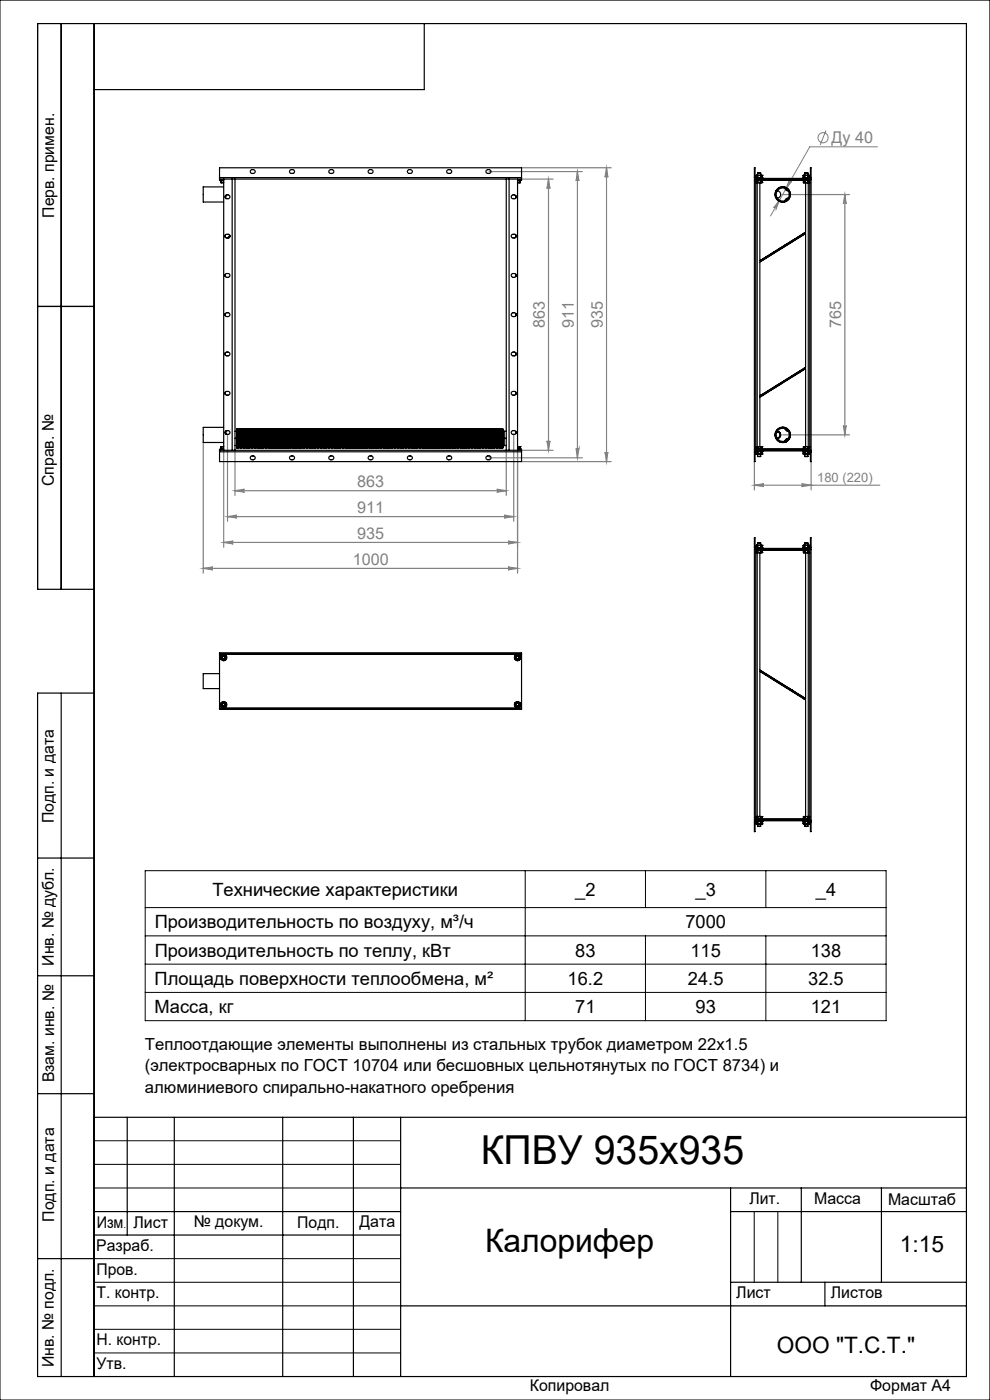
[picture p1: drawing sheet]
<svg xmlns="http://www.w3.org/2000/svg" width="210mm" height="297mm" viewBox="0 0 210 297" stroke-linecap="round" stroke-linejoin="round" font-family="sans-serif">
<defs><g id="words">
<text font-size="8.5" x="102" y="247">КПВУ 935х935</text>
<text font-size="6.9" x="102.9" y="265.6">Калорифер</text>
<g font-size="4.8">
<text x="190.9" y="265.6">1:15</text>
<text x="164.8" y="287">ООО &quot;Т.С.Т.&quot;</text>
</g>
<g font-size="3.9">
<text x="45.1" y="190.1">Технические характеристики</text>
<text x="122" y="190">_2</text>
<text x="147.5" y="190">_3</text>
<text x="173.1" y="190">_4</text>
<text x="32.8" y="196.9">Производительность по воздуху, м³/ч</text>
<text x="145.4" y="196.9">7000</text>
<text x="32.8" y="202.9">Производительность по теплу, кВт</text>
<text x="122" y="202.9">83</text>
<text x="146.5" y="202.9">115</text>
<text x="172" y="202.9">138</text>
<text x="32.8" y="208.9">Площадь поверхности теплообмена, м²</text>
<text x="120.4" y="208.9">16.2</text>
<text x="145.9" y="208.9">24.5</text>
<text x="171.4" y="208.9">32.5</text>
<text x="32.8" y="214.9">Масса, кг</text>
<text x="122" y="214.9">71</text>
<text x="147.5" y="214.9">93</text>
<text x="172" y="214.9">121</text>
</g>
<g font-size="3.5">
<text x="30.7" y="222.8">Теплоотдающие элементы выполнены из стальных трубок диаметром 22х1.5</text>
<text x="30.7" y="227.3">(электросварных по ГОСТ 10704 или бесшовных цельнотянутых по ГОСТ 8734) и</text>
<text x="30.7" y="231.8">алюминиевого спирально-накатного оребрения</text>
</g>
<g font-size="3.4" fill="#808080">
<text x="176.4" y="30.3">Ду 40</text>
<text x="115.6" y="69.6" transform="rotate(-90 115.6 69.6)">863</text>
<text x="121.7" y="69.6" transform="rotate(-90 121.7 69.6)">911</text>
<text x="127.9" y="69.6" transform="rotate(-90 127.9 69.6)">935</text>
<text x="178.4" y="69.6" transform="rotate(-90 178.4 69.6)">765</text>
<text x="75.8" y="103.3">863</text>
<text x="75.8" y="108.8">911</text>
<text x="74.8" y="119.8">1000</text>
<text x="75.8" y="114.3">935</text>
</g>
<g font-size="3.4">
<text x="11.5" y="46.2" transform="rotate(-90 11.5 46.2)">Перв. примен.</text>
<text x="11.4" y="103.2" transform="rotate(-90 11.4 103.2)">Справ. №</text>
<text x="11.4" y="174.7" transform="rotate(-90 11.4 174.7)">Подп. и дата</text>
<text x="11.5" y="204.9" transform="rotate(-90 11.5 204.9)">Инв. № дубл.</text>
<text x="11.5" y="229.6" transform="rotate(-90 11.5 229.6)">Взам. инв. №</text>
<text x="159" y="255.5">Лит.</text>
<text x="172.7" y="255.5">Масса</text>
<text x="188.4" y="255.6">Масштаб</text>
<text x="11.5" y="259.2" transform="rotate(-90 11.5 259.2)">Подп. и дата</text>
<text x="20.5" y="260.4">Изм</text>
<text x="28.3" y="260.4">Лист</text>
<text x="41.1" y="260.4">№ докум.</text>
<text x="63.1" y="260.4">Подп.</text>
<text x="76.2" y="260.4">Дата</text>
<text x="20.4" y="265.4">Разраб.</text>
<text x="20.5" y="275.4">Т. контр.</text>
<text x="20.5" y="270.4">Пров.</text>
<text x="156.2" y="275.4">Лист</text>
<text x="176.2" y="275.4">Листов</text>
<text x="20.5" y="285.4">Н. контр.</text>
<text x="11.4" y="290" transform="rotate(-90 11.4 290)">Инв. № подл.</text>
<text x="20.5" y="290.4">Утв.</text>
<text x="112.4" y="295">Копировал</text>
<text x="184.6" y="295">Формат А4</text>
</g>
<text font-size="2.7" fill="#808080" x="173.4" y="102.3">180 (220)</text>
<text font-size="2.1" x="26.2" y="260.4">.</text>
</g></defs>
<g fill="none" stroke="#808080" stroke-width=".21">
<path d="M167.4 38.2a.3 .3 0 0 0 .2 .3 .3 .3 0 0 0 .4-.1l-1.3 1.6zM175.2 27.7l-1.2 3.1M186.1 31.1h-14.3l-8.4 14.7M165.3 42.5l-.7 1.8a.3 .3 0 0 0-.1-.4 .3 .3 0 0 0-.4 .2z"/>
<circle cx="174.6" cy="29.2" r="1.07"/>
</g>
<g fill="none" stroke="#808080" stroke-width=".25">
<path d="M103.8 36.4h19.7M110.7 38h6.6M110.7 35.6h18.9M116.3 38l.4 2a.32 .32 0 0 0-.4-.3 .32 .32 0 0 0-.3 .3zM116.3 38v57.5M122.5 36.4l.3 2a.3 .3 0 0 0-.3-.3 .3 .3 0 0 0-.3 .3zM122.5 36.4v60.7M128.7 35.6l.2 2a.3 .3 0 0 0-.3-.3 .3 .3 0 0 0-.3 .3zM128.7 35.6v62.3M166.1 41.3h14.1M179.2 41.3l.3 1.9a.3 .3 0 0 0-.3-.2 .3 .3 0 0 0-.3 .2zM179.2 41.3v50.9"/>
<path d="M43.1 93.9v27.7M47.4 95.5v20.6M48.3 92.2v18.4M49.8 95.5v9.6M103.8 97.1h19.7M107.4 95.5v9.6M109 92.2v18.4M109.8 95.5v26.1M110.7 95.5h6.6M110.7 97.9h18.9M116 93.5a.32 .32 0 0 0 .3 .3 .32 .32 0 0 0 .4-.3l-.4 2zM122.2 95.1a.3 .3 0 0 0 .3 .3 .3 .3 0 0 0 .3-.3l-.3 2z"/>
<path d="M128.3 95.9a.3 .3 0 0 0 .3 .3 .3 .3 0 0 0 .3-.3l-.2 2zM160 97.9v6M166.1 92.2h14.1M172 97.9v6M178.9 90.3a.3 .3 0 0 0 .3 .3 .3 .3 0 0 0 .3-.3l-.3 1.9zM47.4 115.1l2.1-.3a.3 .3 0 0 0-.4 .3 .3 .3 0 0 0 .4 .3zM47.4 115.1h62.4M48.3 109.6l1.9-.3a.3 .3 0 0 0-.3 .3 .3 .3 0 0 0 .3 .3zM48.3 109.6h60.7M49.8 104.1l2.1-.3a.32 .32 0 0 0-.4 .3 .32 .32 0 0 0 .4 .3zM49.8 104.1h57.6M105.4 103.8l2 .3-2 .3a.32 .32 0 0 0 .3-.3 .32 .32 0 0 0-.3-.3z"/>
<path d="M107 109.3l2 .3-2 .3a.3 .3 0 0 0 .3-.3 .3 .3 0 0 0-.3-.3zM107.8 114.8l2 .3-2 .3a.3 .3 0 0 0 .3-.3 .3 .3 0 0 0-.3-.3zM160 102.9l2-.3a.3 .3 0 0 0-.3 .3 .3 .3 0 0 0 .3 .3zM160 102.9h26.6M170 102.6l2 .3-2 .3a.3 .3 0 0 0 .3-.3 .3 .3 0 0 0-.3-.3zM43.1 120.6l2-.3a.3 .3 0 0 0-.3 .3 .3 .3 0 0 0 .3 .3zM43.1 120.6h66.7M107.8 120.3l2 .3-2 .3a.3 .3 0 0 0 .3-.3 .3 .3 0 0 0-.3-.3z"/>
</g>
<g fill="none" stroke="#000" stroke-width=".21">
<path d="M0 0h210v297h-210zM30.8 184.7h157.2v31.8h-157.2zM30.8 198.5h157.2M30.8 192.5h157.2M111.4 184.7v31.8M136.9 184.7v7.8M136.9 198.5v18M162.5 184.7v7.8M162.5 198.5v18M30.8 204.5h157.2M30.8 210.5h157.2M20 242h65"/>
<path d="M20 247h65M20 252h65M160 257v15M165 257v15M20 267h65M20 272h65M20 277h65M20 282h65M20 287h65"/>
</g>
<g fill="none" stroke="#000" stroke-width=".25">
<path d="M13 5v120M20 5v287M90 5v14h-70M8 65h12M20 125h-12v-120h197v287h-197v-145h12M13 147v145M8 182h12M8 207h12M8 232h12M20 237h185M27 237v25M37 237v55"/>
<path d="M60 237v55M75 237v55M85 237v55M20 257h65M85 252h120M155 252v40M155 257h50M170 252v20M187 252v20M8 267h12M20 262h65M85 277h120"/>
<path d="M155 272h50M175 272v5"/>
</g>
<g fill="#808080">
<path d="M165.3 42.5l-1.2 1.6a.3 .3 0 0 1 .4-.2 .3 .3 0 0 1 .1 .4zM167.4 38.2l-.7 1.8 1.3-1.6a.3 .3 0 0 1-.4 .2 .3 .3 0 0 1-.2-.4z"/>
<path d="M160 102.9l2-.3a.3 .3 0 0 0-.3 .3 .3 .3 0 0 0 .3 .3zM170 102.6l2 .3-2 .3a.3 .3 0 0 0 .3-.3 .3 .3 0 0 0-.3-.3z"/>
<path d="M49.8 104.1l2.1-.3a.32 .32 0 0 0-.4 .3 .32 .32 0 0 0 .4 .3zM105.4 103.8l2 .3-2 .3a.32 .32 0 0 0 .3-.3 .32 .32 0 0 0-.3-.3zM47.4 115.1l2.1-.3a.3 .3 0 0 0-.4 .3 .3 .3 0 0 0 .4 .3zM107.8 114.8l2 .3-2 .3a.3 .3 0 0 0 .3-.3 .3 .3 0 0 0-.3-.3zM43.1 120.6l2-.3a.3 .3 0 0 0-.3 .3 .3 .3 0 0 0 .3 .3zM107.8 120.3l2 .3-2 .3a.3 .3 0 0 0 .3-.3 .3 .3 0 0 0-.3-.3z"/>
<path d="M116.3 38l.4 2a.32 .32 0 0 0-.4-.3 .32 .32 0 0 0-.3 .3zM116 93.5a.32 .32 0 0 0 .3 .3 .32 .32 0 0 0 .4-.3l-.4 2zM122.5 36.4l.3 2a.3 .3 0 0 0-.3-.3 .3 .3 0 0 0-.3 .3zM122.2 95.1a.3 .3 0 0 0 .3 .3 .3 .3 0 0 0 .3-.3l-.3 2zM128.7 35.6l.2 2a.3 .3 0 0 0-.3-.3 .3 .3 0 0 0-.3 .3zM128.3 95.9a.3 .3 0 0 0 .3 .3 .3 .3 0 0 0 .3-.3l-.2 2zM179.2 41.3l.3 1.9a.3 .3 0 0 0-.3-.2 .3 .3 0 0 0-.3 .2zM178.9 90.3a.3 .3 0 0 0 .3 .3 .3 .3 0 0 0 .3-.3l-.3 1.9z"/>
<path d="M48.3 109.6l1.9-.3a.3 .3 0 0 0-.3 .3 .3 .3 0 0 0 .3 .3zM107 109.3l2 .3-2 .3a.3 .3 0 0 0 .3-.3 .3 .3 0 0 0-.3-.3z"/>
</g>
<g fill="none" stroke="#000" stroke-width=".25">
<path d="M46.6 37.7v.3M46.6 37.7v-2.1h64v2.1M46.6 38v.2h.8M46.6 37.7h64M46.6 38h2.6M46.8 38.2l.6 .1M46.9 38.7l.5 .1M46.9 38.7h.1M46.9 38.3v.4M46.9 38.7h.5M47.4 38.7h.1M47.4 38.3v.4"/>
<path d="M47.4 39.6h-4.3v3.3h4.3M47.4 38v57.5M49.2 38h58.8M49.2 38v57.5M49.8 38v57.5M53.1 36.2a.51 .51 0 0 1 .7-.2 .51 .51 0 0 1 .2 .7 .52 .52 0 0 1-.6 .1 .52 .52 0 0 1-.3-.6zM61.6 36.1a.55 .55 0 0 1 .6-.1 .55 .55 0 0 1 .3 .5 .62 .62 0 0 1-1.1 0zM69.9 36.1a.55 .55 0 0 1 .6-.1 .55 .55 0 0 1 .3 .5 .62 .62 0 0 1-1.1 0zM78.3 36.1a.49 .49 0 0 1 .6-.1 .49 .49 0 0 1 .1 .7 .5 .5 0 0 1-.6 .1 .5 .5 0 0 1-.2-.7zM86.5 36.2a.51 .51 0 0 1 .7-.2 .51 .51 0 0 1 .1 .7 .52 .52 0 0 1-.6 .1 .52 .52 0 0 1-.2-.6zM94.8 36.2a.57 .57 0 0 1 .6-.2 .57 .57 0 0 1 .4 .5 .62 .62 0 0 1-1 0zM103.1 36.2a.56 .56 0 0 1 .6-.2 .56 .56 0 0 1 .4 .5 .62 .62 0 0 1-1 0z"/>
<path d="M107.4 38v57.5M108 38h2.6M108 38v57.5M109.8 38.7h.1M109.8 38v57.5M109.8 38.7h.5M109.8 38.3v.4M110.3 38.7h.1M110.3 38.3v.4M110.3 38.3v.5h-.5M110.5 38.2l-.7 .1M110.6 37.7v.3"/>
<path d="M110.6 38v.2h-.8M160 37.7l.3 .3 .1 57.5-.4 .3M160 38h12v57.5h-12zM160 37.7h.2M160 37.7v-2.1h.2v2.1M160.2 37.7l.1 .1h11.5l.1-.1M160.3 38.2h11.4M160.4 37.7h.1M160.4 37.7h.3M160.4 37.2h.4M160.4 37.2h.1M160.4 37.2h1.3"/>
<path d="M160.4 38.7h.1M160.4 38.7h.3M160.4 38.7h1.2M160.4 37.2v.5M160.4 38.3v.4M160.6 38.8v56M160.7 37.7h.1M160.7 38.7h.1M160.7 36.7h.7M160.7 36.7v1M160.7 38.3v.4M160.8 37.7h.5"/>
<path d="M160.8 37.2h.5M160.8 38.7h.5M160.8 37.2v.5M160.8 38.3v.4M161.2 38.8v16.5l9.7-6.1v-10.4M161.3 38.7h.1M161.3 38.3v.4M161.3 37.7h.1M161.3 37.2h.4M161.3 37.2v.5M161.4 36.7v1M161.4 37.7h.3"/>
<path d="M161.4 38.7h.2M161.4 38.3v.4M161.6 37.7h.1M161.6 38.7h.1M161.6 38.3v.4M161.7 37.7h.1M161.7 37.2h.1M161.7 37.2v.6M161.7 38.3h8.7M161.7 37.7h-1.3v.6h1.3M161.7 38.2v.1M166.5 39.9l.2 .4 .5 .2"/>
<path d="M166.5 39.7h.1M170.4 37.8v-.1h1.3v.6h-1.3M170.4 38.2v.1M170.4 37.2h.3M170.4 37.2h.1M170.4 37.2h1.3M170.4 37.7h.1M170.4 37.7h.3M170.4 37.2v.5M170.4 38.7h.1M170.4 38.7h.3M170.4 38.7h1.3"/>
<path d="M170.4 38.3v.4M170.7 37.7h.1M170.7 37.2h.1M170.7 38.7h.1M170.7 37.2v.5M170.7 38.3v.4M170.7 36.7h.7M170.7 36.7v.5M170.7 37.7h.6M170.7 37.2h.6M170.8 38.7h.5M170.8 38.3v.4"/>
<path d="M171.3 37.2h.4M171.3 37.7h.1M171.3 38.7h.1M171.3 37.2v.5M171.3 38.3v.4M171.4 37.7h.3M171.4 38.7h.3M171.4 36.7v1M171.4 38.3v.4M171.5 38.8v56M171.6 37.7h.1M171.7 37.2h.1"/>
<path d="M171.7 37.7h.1M171.7 38.7h.1M171.7 37.2v.5M171.7 38.3v.4M171.9 37.7h.1M171.9 37.7v-2.1h.1v2.1M172 37.7l-.3 .3v57.5l.3 .3M47.8 41.6a.5 .5 0 0 1 .7-.2 .5 .5 0 0 1 .1 .7 .51 .51 0 0 1-.6 .1 .51 .51 0 0 1-.2-.6zM47.8 49.9v.4M47.8 58.2v.4M47.8 58.1a.51 .51 0 0 1 .7-.1 .51 .51 0 0 1 .2 .6 .51 .51 0 0 1-.7 .3 .51 .51 0 0 1-.2-.8zM47.8 49.8l.1-.1a.51 .51 0 0 1 .6 0 .51 .51 0 0 1 .2 .6l-.1 .1a.51 .51 0 0 1-.6 .1 .51 .51 0 0 1-.2-.6z"/>
<path d="M47.9 41.4v.7M48.5 50.4l.3-.3-.3 .4M48.8 49.9l-.5 .6M108.5 58.1a.67 .67 0 0 1 1 .2 .53 .53 0 0 1-.3 .6 .53 .53 0 0 1-.7-.2zM108.5 49.8l.2-.1a.59 .59 0 0 1 .8 .3v.2a.62 .62 0 0 1-1.1 0zM108.5 41.5a.55 .55 0 0 1 .7-.2 .55 .55 0 0 1 .3 .6 .62 .62 0 0 1-1.1 0zM109.4 41.5v.5M109.4 49.9v.4M109.4 58.2v.4M161.2 55.6l9.7-6.1v28.4l-9.7 6.1zM161.4 55.2l.1 .2M164.1 53.5h.1"/>
<path d="M164.2 53.7h.1M164.6 40.5h.1M164.9 40.5a.76 .76 0 0 1 .7 .8 .76 .76 0 0 1-.7 .7M165.4 52.7h.1M165.5 52.9h.1M166.5 42.8h.1M166.5 52h.1M166.6 52.2h.1M167.2 42l-.5 .2-.2 .4M167.4 40.5h.1M167.4 42h.1M167.8 51.2h.1"/>
<path d="M167.9 51.4h.1M170.6 49.5l-9.2 5.7M170.6 49.5l.1 .1M170.7 49.6l-9.2 5.8M47.8 66.5v.5M47.8 74.9v.4M47.8 74.8a.49 .49 0 0 1 .7-.1 .49 .49 0 0 1 .1 .7 .5 .5 0 0 1-.6 .1 .5 .5 0 0 1-.2-.7zM47.8 66.5a.5 .5 0 0 1 .7-.1 .5 .5 0 0 1 .1 .6 .49 .49 0 0 1-.6 .1 .49 .49 0 0 1-.2-.6zM108.5 66.5a.67 .67 0 0 1 1 .1 .53 .53 0 0 1-.3 .6 .53 .53 0 0 1-.7-.2zM108.5 74.8a.55 .55 0 0 1 .7-.1 .55 .55 0 0 1 .3 .5 .62 .62 0 0 1-1.1 0zM109.4 66.5v.5M109.4 66.7v-.2v.3"/>
<path d="M109.4 67h.1M109.4 74.9v.4M170.6 78.1l-9.2 5.8M170.6 78.1l.1 .2M170.7 78.3l-9.2 5.7M46.6 95.5v.3M46.6 95.8h64M46.6 95.8v2.1h64v-2.1M46.6 95.5h2.6M46.9 94.8h.1M46.9 94.8v.4M46.9 94.8h.5"/>
<path d="M47.4 94.8v.4M47.4 90.7h-4.3v3.2h4.3M47.4 95.2h-.6v.1M47.4 95.3h-.8v.2M47.8 83.2v.4M47.8 83.1h.1a.51 .51 0 0 1 .6-.1 .51 .51 0 0 1 .2 .6l-.1 .2a.51 .51 0 0 1-.6 0 .51 .51 0 0 1-.2-.6zM47.8 91.5l.1-.1a.51 .51 0 0 1 .6 0 .51 .51 0 0 1 .2 .6l-.1 .1a.51 .51 0 0 1-.6 0 .51 .51 0 0 1-.2-.6zM47.9 91.4v.7M49.2 95.5h58.8M49.8 94.5h.4M49.8 93h.4M49.8 91.5h.4"/>
<path d="M50.2 93l.1 2M50.3 92.5v2.5M50.3 91v1.5M50.3 91l-.1 2M50.3 95h.1M50.3 92.5h.1M50.3 92.5l-.1 .5M50.3 91h.1M50.3 93v1.5M50.3 91.5v1.5M50.3 91v.5M50.3 92.5v.5"/>
<path d="M50.3 94.5v.5M50.3 94.5h.3M50.3 93h.3M50.3 91.5h.3M50.6 92.5v2.5M50.6 93v1.5M50.6 91v1.5M50.6 91.5v1.5M50.6 95h.1M50.6 92.5h.1M50.6 91v.5M50.6 92.5v.5"/>
<path d="M50.6 94.5v.5M50.6 91h.1M50.6 91l.1 .5M50.6 92.5l.1 .5M50.7 93v1.5M50.7 91.5v1.5M50.7 94.5l-.1 .5M50.7 94.5h.2M50.7 93h.2M50.7 91.5h.2M50.9 93v1.5M50.9 91.5v1.5"/>
<path d="M50.9 94.5v.5M50.9 92.5v2.5M50.9 95h.1M50.9 92.5h.1M50.9 92.5v.5M50.9 91h.1M50.9 91v.5M51 93v1.5M51 91.5v1.5M51 91v1.5M51 91v.5M51 92.5v.5"/>
<path d="M51 94.5v.5M51 94.5h.3M51 93h.3M51 91.5h.3M51.3 93v1.5M51.3 91v1.5M51.3 91.5v1.5M51.3 95h.1M51.3 92.5h.1M51.3 91v.5M51.3 92.5v.5M51.3 94.5v.5"/>
<path d="M51.3 91h.1M51.3 92.5v2.5M51.3 94.5h.3M51.3 93h.3M51.3 91.5h.3M51.6 93v1.5M51.6 91.5v1.5M51.6 94.5v.5M51.6 92.5v2.5M51.6 91v1.5M51.6 95h.1M51.6 92.5h.1"/>
<path d="M51.6 91v.5M51.6 92.5v.5M51.6 91h.1M51.6 94.5h.3M51.6 93h.3M51.6 91.5h.3M51.9 93v1.5M51.9 91.5v1.5M51.9 94.5v.5M51.9 92.5v2.5M51.9 91v1.5M51.9 95h.1"/>
<path d="M51.9 92.5h.1M51.9 92.5v.5M51.9 91h.1M51.9 91v.5M52 92.5v2.5M52 91v1.5M52 92.5v.5M52 91v.5M52 93v1.5M52 91.5v1.5M52 94.5v.5M52 94.5h.2"/>
<path d="M52 93h.2M52 91.5h.2M52.2 93v1.5M52.2 91.5v1.5M52.2 94.5l.1 .5M52.3 95h.1M52.3 92.5h.1M52.3 91h.1M52.3 92.5v2.5M52.3 91v1.5M52.3 92.5v.5M52.3 92.5l-.1 .5"/>
<path d="M52.3 91v.5M52.3 91l-.1 .5M52.3 93v1.5M52.3 91.5v1.5M52.3 94.5v.5M52.3 94.5h.3M52.3 93h.3M52.3 91.5h.3M52.6 93v1.5M52.6 91.5v1.5M52.6 94.5v.5M52.6 92.5v2.5"/>
<path d="M52.6 91v1.5M52.6 95h.1M52.6 92.5h.1M52.6 92.5v.5M52.6 91h.1M52.6 91v.5M52.6 92.5l.1 .5M52.6 91l.1 .5M52.7 93v1.5M52.7 91.5v1.5M52.7 94.5l-.1 .5M52.7 94.5h.2"/>
<path d="M52.7 93h.2M52.7 91.5h.2M52.9 92.5v2.5M52.9 93v1.5M52.9 91v1.5M52.9 91.5v1.5M52.9 95h.1M52.9 92.5h.1M52.9 91v.5M52.9 92.5v.5M52.9 94.5v.5M52.9 91h.1"/>
<path d="M53 92.5v2.5M53 91v1.5M53 92.5v.5M53 91v.5M53 93v1.5M53 91.5v1.5M53 94.5v.5M53 94.5h.2M53 93h.2M53 91.5h.2M53.2 93v1.5M53.2 91.5v1.5"/>
<path d="M53.2 94.5l.1 .5M53.3 96.8a.51 .51 0 0 1 .6-.1 .51 .51 0 0 1 .2 .6 .5 .5 0 0 1-.8 .2 .5 .5 0 0 1 0-.7zM53.3 95h.1M53.3 92.5h.1M53.3 91l-.1 .5M53.3 92.5l-.1 .5M53.3 91h.1M53.3 93v1.5M53.3 92.5v2.5M53.3 91v1.5M53.3 91.5v1.5M53.3 91v.5"/>
<path d="M53.3 92.5v.5M53.3 94.5v.5M53.3 94.5h.3M53.3 93h.3M53.3 91.5h.3M53.6 92.5v2.5M53.6 93v1.5M53.6 91v1.5M53.6 91.5v1.5M53.6 95h.1M53.6 92.5h.1M53.6 91v.5"/>
<path d="M53.6 92.5v.5M53.6 94.5v.5M53.6 91h.1M53.6 92.5l.1 .5M53.6 91l.1 .5M53.7 93v1.5M53.7 91.5v1.5M53.7 94.5l-.1 .5M53.7 94.5h.2M53.7 93h.2M53.7 91.5h.2M53.9 93v1.5"/>
<path d="M53.9 91.5v1.5M53.9 94.5v.5M53.9 92.5v2.5M53.9 91v1.5M53.9 95h.1M53.9 92.5h.1M53.9 92.5v.5M53.9 91v.5M53.9 91h.1M54 92.5v2.5M54 93v1.5M54 91.5v1.5"/>
<path d="M54 91v1.5M54 91v.5M54 92.5v.5M54 94.5v.5M54 94.5h.3M54 93h.3M54 91.5h.3M54.3 92.5v2.5M54.3 93v1.5M54.3 91v1.5M54.3 91.5v1.5M54.3 95h.1"/>
<path d="M54.3 92.5h.1M54.3 91v.5M54.3 92.5v.5M54.3 94.5v.5M54.3 91h.1M54.3 94.5h.3M54.3 93h.3M54.3 91.5h.3M54.6 93v1.5M54.6 91.5v1.5M54.6 94.5v.5M54.6 95h.1"/>
<path d="M54.6 92.5h.1M54.6 92.5v.5M54.6 91h.1M54.6 91v.5M54.6 92.5v2.5M54.6 91v1.5M54.6 94.5h.3M54.6 93h.3M54.6 91.5h.3M54.9 93v1.5M54.9 91.5v1.5M54.9 95h.1"/>
<path d="M54.9 92.5h.1M54.9 91v.5M54.9 92.5v.5M54.9 94.5v.5M54.9 91h.1M55 92.5v2.5M55 91v1.5M55 92.5v.5M55 91v.5M55 93v1.5M55 91.5v1.5M55 94.5v.5"/>
<path d="M55 94.5h.2M55 93h.2M55 91.5h.2M55.2 93v1.5M55.2 91.5v1.5M55.2 94.5l.1 .5M55.3 92.5v2.5M55.3 91v1.5M55.3 95h.1M55.3 92.5h.1M55.3 92.5l-.1 .5M55.3 91l-.1 .5"/>
<path d="M55.3 91h.1M55.3 93v1.5M55.3 91.5v1.5M55.3 91v.5M55.3 92.5v.5M55.3 94.5v.5M55.3 94.5h.3M55.3 93h.3M55.3 91.5h.3M55.6 93v1.5M55.6 91.5v1.5M55.6 94.5v.5"/>
<path d="M55.6 92.5v2.5M55.6 91v1.5M55.6 95h.1M55.6 92.5h.1M55.6 92.5v.5M55.6 91h.1M55.6 91v.5M55.6 92.5l.1 .5M55.6 91l.1 .5M55.7 93v1.5M55.7 91.5v1.5M55.7 94.5l-.1 .5"/>
<path d="M55.7 94.5h.2M55.7 93h.2M55.7 91.5h.2M55.9 92.5v2.5M55.9 93v1.5M55.9 91v1.5M55.9 91.5v1.5M55.9 95h.1M55.9 92.5h.1M55.9 91v.5M55.9 92.5v.5M55.9 94.5v.5"/>
<path d="M55.9 91h.1M56 92.5v2.5M56 91v1.5M56 92.5v.5M56 91v.5M56 93v1.5M56 91.5v1.5M56 94.5v.5M56 94.5h.2M56 93h.2M56 91.5h.2M56.2 93v1.5"/>
<path d="M56.2 91.5v1.5M56.2 94.5l.1 .5M56.3 92.5v2.5M56.3 91v1.5M56.3 95h.1M56.3 92.5h.1M56.3 92.5l-.1 .5M56.3 91h.1M56.3 91l-.1 .5M56.3 93v1.5M56.3 91.5v1.5M56.3 91v.5"/>
<path d="M56.3 92.5v.5M56.3 94.5v.5M56.3 94.5h.3M56.3 93h.3M56.3 91.5h.3M56.6 92.5v2.5M56.6 93v1.5M56.6 91v1.5M56.6 91.5v1.5M56.6 95h.1M56.6 92.5h.1M56.6 91v.5"/>
<path d="M56.6 92.5v.5M56.6 94.5v.5M56.6 91h.1M56.6 91l.1 .5M56.6 92.5l.1 .5M56.7 93v1.5M56.7 91.5v1.5M56.7 94.5l-.1 .5M56.7 94.5h.2M56.7 93h.2M56.7 91.5h.2M56.9 93v1.5"/>
<path d="M56.9 91.5v1.5M56.9 94.5v.5M56.9 95h.1M56.9 92.5h.1M56.9 92.5v.5M56.9 91v.5M56.9 91h.1M57 93v1.5M57 92.5v2.5M57 91.5v1.5M57 91v1.5M57 91v.5"/>
<path d="M57 92.5v.5M57 94.5v.5M57 94.5h.3M57 93h.3M57 91.5h.3M57.3 93v1.5M57.3 91.5v1.5M57.3 95h.1M57.3 92.5h.1M57.3 91v.5M57.3 92.5v.5M57.3 94.5v.5"/>
<path d="M57.3 91h.1M57.3 92.5v2.5M57.3 91v1.5M57.3 94.5h.3M57.3 93h.3M57.3 91.5h.3M57.6 93v1.5M57.6 91.5v1.5M57.6 94.5v.5M57.6 92.5v2.5M57.6 91v1.5M57.6 95h.1"/>
<path d="M57.6 92.5h.1M57.6 91v.5M57.6 92.5v.5M57.6 91h.1M57.6 94.5h.3M57.6 93h.3M57.6 91.5h.3M57.9 92.5v2.5M57.9 93v1.5M57.9 91v1.5M57.9 91.5v1.5M57.9 95h.1"/>
<path d="M57.9 92.5h.1M57.9 91v.5M57.9 92.5v.5M57.9 94.5v.5M57.9 91h.1M58 92.5v2.5M58 91v1.5M58 91v.5M58 92.5v.5M58 93v1.5M58 91.5v1.5M58 94.5v.5"/>
<path d="M58 94.5h.2M58 93h.2M58 91.5h.2M58.2 93v1.5M58.2 91.5v1.5M58.2 94.5l.1 .5M58.3 92.5v2.5M58.3 91v1.5M58.3 95h.1M58.3 92.5h.1M58.3 92.5l-.1 .5M58.3 91h.1"/>
<path d="M58.3 91l-.1 .5M58.3 93v1.5M58.3 91.5v1.5M58.3 91v.5M58.3 92.5v.5M58.3 94.5v.5M58.3 94.5h.3M58.3 93h.3M58.3 91.5h.3M58.6 93v1.5M58.6 91.5v1.5M58.6 94.5v.5"/>
<path d="M58.6 92.5v2.5M58.6 91v1.5M58.6 95h.1M58.6 92.5h.1M58.6 92.5v.5M58.6 91h.1M58.6 91v.5M58.6 91l.1 .5M58.6 92.5l.1 .5M58.7 93v1.5M58.7 91.5v1.5M58.7 94.5l-.1 .5"/>
<path d="M58.7 94.5h.2M58.7 93h.2M58.7 91.5h.2M58.9 93v1.5M58.9 91.5v1.5M58.9 94.5v.5M58.9 95h.1M58.9 92.5h.1M58.9 91h.1M58.9 92.5v2.5M58.9 91v1.5M58.9 92.5v.5"/>
<path d="M58.9 92.5l.1 .5M58.9 91v.5M58.9 91l.1 .5M59 93v1.5M59 91.5v1.5M59 94.5l-.1 .5M59 94.5h.2M59 93h.2M59 91.5h.2M59.2 93v1.5M59.2 91.5v1.5M59.2 94.5l.1 .5"/>
<path d="M59.3 91v1.5M59.3 95h.1M59.3 92.5h.1M59.3 92.5l-.1 .5M59.3 91l-.1 .5M59.3 91h.1M59.3 92.5v2.5M59.3 92.5v.5M59.3 91v.5M59.3 93v1.5M59.3 91.5v1.5M59.3 94.5v.5"/>
<path d="M59.3 94.5h.3M59.3 93h.3M59.3 91.5h.3M59.6 93v1.5M59.6 91.5v1.5M59.6 95h.1M59.6 92.5h.1M59.6 91v.5M59.6 92.5v.5M59.6 94.5v.5M59.6 91h.1M59.6 92.5v2.5"/>
<path d="M59.6 91v1.5M59.6 92.5l.1 .5M59.6 91l.1 .5M59.7 93v1.5M59.7 91.5v1.5M59.7 94.5l-.1 .5M59.7 94.5h.2M59.7 93h.2M59.7 91.5h.2M59.9 93v1.5M59.9 91.5v1.5M59.9 94.5v.5"/>
<path d="M59.9 92.5v2.5M59.9 91v1.5M59.9 95h.1M59.9 92.5h.1M59.9 92.5v.5M59.9 91h.1M59.9 91v.5M60 93v1.5M60 92.5v2.5M60 91.5v1.5M60 91v1.5M60 91v.5"/>
<path d="M60 92.5v.5M60 94.5v.5M60 94.5h.3M60 93h.3M60 91.5h.3M60.3 92.5v2.5M60.3 93v1.5M60.3 91v1.5M60.3 91.5v1.5M60.3 95h.1M60.3 92.5h.1M60.3 91v.5"/>
<path d="M60.3 92.5v.5M60.3 94.5v.5M60.3 91h.1M60.3 94.5h.3M60.3 93h.3M60.3 91.5h.3M60.6 93v1.5M60.6 91.5v1.5M60.6 94.5v.5M60.6 92.5v2.5M60.6 91v1.5M60.6 95h.1"/>
<path d="M60.6 92.5h.1M60.6 92.5v.5M60.6 91v.5M60.6 91h.1M60.6 94.5h.3M60.6 93h.3M60.6 91.5h.3M60.9 92.5v2.5M60.9 93v1.5M60.9 91v1.5M60.9 91.5v1.5M60.9 95h.1"/>
<path d="M60.9 92.5h.1M60.9 91v.5M60.9 92.5v.5M60.9 94.5v.5M60.9 91h.1M61 92.5v2.5M61 91v1.5M61 92.5v.5M61 91v.5M61 93v1.5M61 91.5v1.5M61 94.5v.5"/>
<path d="M61 94.5h.2M61 93h.2M61 91.5h.2M61.2 93v1.5M61.2 91.5v1.5M61.2 94.5l.1 .5M61.3 91v1.5M61.3 95h.1M61.3 92.5h.1M61.3 91l-.1 .5M61.3 92.5l-.1 .5M61.3 91h.1"/>
<path d="M61.3 93v1.5M61.3 92.5v2.5M61.3 91.5v1.5M61.3 91v.5M61.3 92.5v.5M61.3 94.5v.5M61.3 94.5h.3M61.3 93h.3M61.3 91.5h.3M61.6 96.8a.56 .56 0 0 1 .9 .3 .54 .54 0 0 1-.6 .5 .54 .54 0 0 1-.5-.5zM61.6 93v1.5M61.6 91v1.5"/>
<path d="M61.6 91.5v1.5M61.6 95h.1M61.6 92.5h.1M61.6 91v.5M61.6 92.5v.5M61.6 94.5v.5M61.6 91h.1M61.6 92.5v2.5M61.6 92.5l.1 .5M61.6 91l.1 .5M61.7 93v1.5M61.7 91.5v1.5"/>
<path d="M61.7 94.5l-.1 .5M61.7 94.5h.2M61.7 93h.2M61.7 91.5h.2M61.9 93v1.5M61.9 91.5v1.5M61.9 94.5v.5M61.9 92.5v2.5M61.9 91v1.5M61.9 95h.1M61.9 92.5h.1M61.9 92.5v.5"/>
<path d="M61.9 91h.1M61.9 91v.5M62 93v1.5M62 92.5v2.5M62 91.5v1.5M62 91v1.5M62 91v.5M62 92.5v.5M62 94.5v.5M62 94.5h.2M62 93h.2M62 91.5h.2"/>
<path d="M62.2 93v1.5M62.2 91.5v1.5M62.2 94.5l.1 .5M62.3 92.5v2.5M62.3 91v1.5M62.3 95h.1M62.3 92.5h.1M62.3 92.5l-.1 .5M62.3 91h.1M62.3 91l-.1 .5M62.3 92.5v.5M62.3 91v.5"/>
<path d="M62.3 93v1.5M62.3 91.5v1.5M62.3 94.5v.5M62.3 94.5h.3M62.3 93h.3M62.3 91.5h.3M62.6 92.5v2.5M62.6 93v1.5M62.6 91v1.5M62.6 91.5v1.5M62.6 95h.1M62.6 92.5h.1"/>
<path d="M62.6 91v.5M62.6 92.5v.5M62.6 94.5v.5M62.6 91h.1M62.6 92.5l.1 .5M62.6 91l.1 .5M62.7 93v1.5M62.7 91.5v1.5M62.7 94.5l-.1 .5M62.7 94.5h.2M62.7 93h.2M62.7 91.5h.2"/>
<path d="M62.9 93v1.5M62.9 91.5v1.5M62.9 94.5v.5M62.9 92.5v2.5M62.9 95h.1M62.9 92.5h.1M62.9 92.5v.5M62.9 91v.5M62.9 91h.1M63 93v1.5M63 91.5v1.5M63 91v1.5"/>
<path d="M63 91v.5M63 92.5v.5M63 94.5v.5M63 94.5h.3M63 93h.3M63 91.5h.3M63.3 93v1.5M63.3 91.5v1.5M63.3 95h.1M63.3 92.5h.1M63.3 91v.5M63.3 92.5v.5"/>
<path d="M63.3 94.5v.5M63.3 91h.1M63.3 92.5v2.5M63.3 91v1.5M63.3 94.5h.3M63.3 93h.3M63.3 91.5h.3M63.6 93v1.5M63.6 91.5v1.5M63.6 94.5v.5M63.6 92.5v2.5M63.6 91v1.5"/>
<path d="M63.6 92.5v.5M63.6 95h.1M63.6 92.5h.1M63.6 91h.1M63.6 91v.5M63.6 94.5h.3M63.6 93h.3M63.6 91.5h.3M63.9 92.5v2.5M63.9 93v1.5M63.9 91v1.5M63.9 91.5v1.5"/>
<path d="M63.9 95h.1M63.9 92.5h.1M63.9 91v.5M63.9 92.5v.5M63.9 94.5v.5M63.9 91h.1M64 92.5v2.5M64 91v1.5M64 92.5v.5M64 91v.5M64 93v1.5M64 91.5v1.5"/>
<path d="M64 94.5v.5M64 94.5h.2M64 93h.2M64 91.5h.2M64.2 93v1.5M64.2 91.5v1.5M64.2 94.5l.1 .5M64.3 92.5v2.5M64.3 91v1.5M64.3 95h.1M64.3 92.5h.1M64.3 91l-.1 .5"/>
<path d="M64.3 92.5l-.1 .5M64.3 91h.1M64.3 93v1.5M64.3 91.5v1.5M64.3 91v.5M64.3 92.5v.5M64.3 94.5v.5M64.3 94.5h.3M64.3 93h.3M64.3 91.5h.3M64.6 92.5v2.5M64.6 93v1.5"/>
<path d="M64.6 91v1.5M64.6 91.5v1.5M64.6 95h.1M64.6 92.5h.1M64.6 91v.5M64.6 92.5v.5M64.6 94.5v.5M64.6 91h.1M64.6 92.5l.1 .5M64.6 91l.1 .5M64.7 93v1.5M64.7 91.5v1.5"/>
<path d="M64.7 94.5l-.1 .5M64.7 94.5h.2M64.7 93h.2M64.7 91.5h.2M64.9 93v1.5M64.9 91.5v1.5M64.9 94.5v.5M64.9 95h.1M64.9 92.5h.1M64.9 91v.5M64.9 92.5v.5M64.9 91h.1"/>
<path d="M65 93v1.5M65 92.5v2.5M65 91.5v1.5M65 91v1.5M65 91v.5M65 92.5v.5M65 94.5v.5M65 94.5h.2M65 93h.2M65 91.5h.2M65.2 93v1.5M65.2 91.5v1.5"/>
<path d="M65.2 94.5l.1 .5M65.3 92.5v2.5M65.3 91v1.5M65.3 95h.1M65.3 92.5h.1M65.3 92.5l-.1 .5M65.3 91h.1M65.3 91l-.1 .5M65.3 91v.5M65.3 92.5v.5M65.3 93v1.5M65.3 91.5v1.5"/>
<path d="M65.3 94.5v.5M65.3 94.5h.3M65.3 93h.3M65.3 91.5h.3M65.6 93v1.5M65.6 91.5v1.5M65.6 94.5v.5M65.6 95h.1M65.6 92.5h.1M65.6 91h.1M65.6 92.5v2.5M65.6 91v1.5"/>
<path d="M65.6 91l.1 .5M65.6 92.5v.5M65.6 92.5l.1 .5M65.6 91v.5M65.7 93v1.5M65.7 91.5v1.5M65.7 94.5l-.1 .5M65.7 94.5h.2M65.7 93h.2M65.7 91.5h.2M65.9 93v1.5M65.9 91.5v1.5"/>
<path d="M65.9 94.5v.5M65.9 92.5v2.5M65.9 91v1.5M65.9 95h.1M65.9 92.5h.1M65.9 92.5v.5M65.9 91v.5M65.9 91h.1M66 92.5v2.5M66 91v1.5M66 92.5v.5M66 91v.5"/>
<path d="M66 93v1.5M66 91.5v1.5M66 94.5v.5M66 94.5h.3M66 93h.3M66 91.5h.3M66.3 92.5v2.5M66.3 93v1.5M66.3 91v1.5M66.3 91.5v1.5M66.3 95h.1M66.3 92.5h.1"/>
<path d="M66.3 91v.5M66.3 92.5v.5M66.3 94.5v.5M66.3 91h.1M66.3 94.5h.3M66.3 93h.3M66.3 91.5h.3M66.6 93v1.5M66.6 91.5v1.5M66.6 94.5v.5M66.6 92.5v2.5M66.6 91v1.5"/>
<path d="M66.6 95h.1M66.6 92.5h.1M66.6 91v.5M66.6 92.5v.5M66.6 91h.1M66.6 94.5h.3M66.6 93h.3M66.6 91.5h.3M66.9 92.5v2.5M66.9 93v1.5M66.9 91v1.5M66.9 91.5v1.5"/>
<path d="M66.9 95h.1M66.9 92.5h.1M66.9 91v.5M66.9 92.5v.5M66.9 94.5v.5M66.9 91h.1M67 92.5v2.5M67 91v1.5M67 92.5v.5M67 91v.5M67 93v1.5M67 91.5v1.5"/>
<path d="M67 94.5v.5M67 94.5h.2M67 93h.2M67 91.5h.2M67.2 93v1.5M67.2 91.5v1.5M67.2 94.5l.1 .5M67.3 92.5v2.5M67.3 95h.1M67.3 92.5h.1M67.3 92.5l-.1 .5M67.3 91h.1"/>
<path d="M67.3 91l-.1 .5M67.3 93v1.5M67.3 91.5v1.5M67.3 91v1.5M67.3 91v.5M67.3 92.5v.5M67.3 94.5v.5M67.3 94.5h.3M67.3 93h.3M67.3 91.5h.3M67.6 93v1.5M67.6 91v1.5"/>
<path d="M67.6 91.5v1.5M67.6 95h.1M67.6 92.5h.1M67.6 91v.5M67.6 92.5v.5M67.6 94.5v.5M67.6 91h.1M67.6 92.5v2.5M67.6 92.5l.1 .5M67.6 91l.1 .5M67.7 93v1.5M67.7 91.5v1.5"/>
<path d="M67.7 94.5l-.1 .5M67.7 94.5h.2M67.7 93h.2M67.7 91.5h.2M67.9 93v1.5M67.9 91.5v1.5M67.9 94.5v.5M67.9 92.5v2.5M67.9 91v1.5M67.9 95h.1M67.9 92.5h.1M67.9 91v.5"/>
<path d="M67.9 92.5v.5M67.9 91h.1M68 92.5v2.5M68 93v1.5M68 91v1.5M68 91.5v1.5M68 91v.5M68 92.5v.5M68 94.5v.5M68 94.5h.2M68 93h.2M68 91.5h.2"/>
<path d="M68.2 93v1.5M68.2 91.5v1.5M68.2 94.5l.1 .5M68.3 92.5v2.5M68.3 91v1.5M68.3 95h.1M68.3 92.5h.1M68.3 92.5l-.1 .5M68.3 91h.1M68.3 91l-.1 .5M68.3 92.5v.5M68.3 91v.5"/>
<path d="M68.3 93v1.5M68.3 91.5v1.5M68.3 94.5v.5M68.3 94.5h.3M68.3 93h.3M68.3 91.5h.3M68.6 93v1.5M68.6 91.5v1.5M68.6 94.5v.5M68.6 95h.1M68.6 92.5h.1M68.6 91h.1"/>
<path d="M68.6 92.5v2.5M68.6 91v1.5M68.6 91v.5M68.6 92.5v.5M68.6 92.5l.1 .5M68.6 91l.1 .5M68.7 93v1.5M68.7 91.5v1.5M68.7 94.5l-.1 .5M68.7 94.5h.2M68.7 93h.2M68.7 91.5h.2"/>
<path d="M68.9 93v1.5M68.9 91.5v1.5M68.9 94.5v.5M68.9 92.5v2.5M68.9 91v1.5M68.9 95h.1M68.9 92.5h.1M68.9 92.5v.5M68.9 91h.1M68.9 91v.5M69 92.5v2.5M69 91v1.5"/>
<path d="M69 92.5v.5M69 91v.5M69 93v1.5M69 91.5v1.5M69 94.5v.5M69 94.5h.3M69 93h.3M69 91.5h.3M69.3 92.5v2.5M69.3 93v1.5M69.3 91v1.5M69.3 91.5v1.5"/>
<path d="M69.3 95h.1M69.3 92.5h.1M69.3 91v.5M69.3 92.5v.5M69.3 94.5v.5M69.3 91h.1M69.3 94.5h.3M69.3 93h.3M69.3 91.5h.3M69.6 93v1.5M69.6 91.5v1.5M69.6 94.5v.5"/>
<path d="M69.6 95h.1M69.6 92.5h.1M69.6 92.5v.5M69.6 91v.5M69.6 91h.1M69.6 92.5v2.5M69.6 91v1.5M69.6 94.5h.3M69.6 93h.3M69.6 91.5h.3M69.9 96.8a.67 .67 0 0 1 .9 .2 .53 .53 0 0 1-.3 .6 .53 .53 0 0 1-.6-.2zM69.9 93v1.5"/>
<path d="M69.9 91v1.5M69.9 91.5v1.5M69.9 95h.1M69.9 92.5h.1M69.9 91v.5M69.9 92.5v.5M69.9 94.5v.5M69.9 91h.1M70 92.5v2.5M70 91v.5M70 92.5v.5M70 93v1.5"/>
<path d="M70 91.5v1.5M70 94.5v.5M70 94.5h.2M70 93h.2M70 91.5h.2M70.2 93v1.5M70.2 91.5v1.5M70.2 94.5l.1 .5M70.3 92.5v2.5M70.3 91v1.5M70.3 95h.1M70.3 92.5h.1"/>
<path d="M70.3 92.5l-.1 .5M70.3 91l-.1 .5M70.3 91h.1M70.3 93v1.5M70.3 91.5v1.5M70.3 91v.5M70.3 92.5v.5M70.3 94.5v.5M70.3 94.5h.3M70.3 93h.3M70.3 91.5h.3M70.6 92.5v2.5"/>
<path d="M70.6 93v1.5M70.6 91v1.5M70.6 91.5v1.5M70.6 95h.1M70.6 92.5h.1M70.6 91v.5M70.6 92.5v.5M70.6 94.5v.5M70.6 91h.1M70.6 92.5l.1 .5M70.6 91l.1 .5M70.7 93v1.5"/>
<path d="M70.7 91.5v1.5M70.7 94.5l-.1 .5M70.7 94.5h.2M70.7 93h.2M70.7 91.5h.2M70.9 93v1.5M70.9 91.5v1.5M70.9 94.5v.5M70.9 95h.1M70.9 92.5h.1M70.9 92.5v.5M70.9 91h.1"/>
<path d="M70.9 91v.5M71 92.5v2.5M71 93v1.5M71 91v1.5M71 91.5v1.5M71 91v.5M71 92.5v.5M71 94.5v.5M71 94.5h.3M71 93h.3M71 91.5h.3M71.3 92.5v2.5"/>
<path d="M71.3 93v1.5M71.3 91.5v1.5M71.3 95h.1M71.3 92.5h.1M71.3 91v.5M71.3 92.5v.5M71.3 94.5v.5M71.3 91h.1M71.3 91v1.5M71.3 94.5h.3M71.3 93h.3M71.3 91.5h.3"/>
<path d="M71.6 93v1.5M71.6 91.5v1.5M71.6 94.5v.5M71.6 92.5v2.5M71.6 91v1.5M71.6 95h.1M71.6 92.5h.1M71.6 92.5v.5M71.6 91v.5M71.6 91h.1M71.6 94.5h.3M71.6 93h.3"/>
<path d="M71.6 91.5h.3M71.9 93v1.5M71.9 91.5v1.5M71.9 94.5v.5M71.9 92.5v2.5M71.9 91v1.5M71.9 95h.1M71.9 92.5h.1M71.9 92.5v.5M71.9 91h.1M71.9 91v.5M72 92.5v2.5"/>
<path d="M72 91v1.5M72 92.5v.5M72 91v.5M72 93v1.5M72 91.5v1.5M72 94.5v.5M72 94.5h.2M72 93h.2M72 91.5h.2M72.2 92.5v2.5M72.2 93v1.5M72.2 91v1.5"/>
<path d="M72.2 91.5v1.5M72.2 95h.1M72.2 92.5h.1M72.2 91v.5M72.2 92.5v.5M72.2 94.5v.5M72.2 91h.1M72.3 92.5v2.5M72.3 91v1.5M72.3 92.5v.5M72.3 91v.5M72.3 93v1.5"/>
<path d="M72.3 91.5v1.5M72.3 94.5v.5M72.3 94.5h.3M72.3 93h.3M72.3 91.5h.3M72.6 93v1.5M72.6 91.5v1.5M72.6 94.5v.5M72.6 92.5v2.5M72.6 91v1.5M72.6 95h.1M72.6 92.5h.1"/>
<path d="M72.6 92.5v.5M72.6 91h.1M72.6 91v.5M72.6 94.5h.3M72.6 93h.3M72.6 91.5h.3M72.9 92.5v2.5M72.9 93v1.5M72.9 91v1.5M72.9 91.5v1.5M72.9 95h.1M72.9 92.5h.1"/>
<path d="M72.9 91v.5M72.9 92.5v.5M72.9 94.5v.5M72.9 91h.1M73 92.5v2.5M73 91v1.5M73 92.5v.5M73 91v.5M73 93v1.5M73 91.5v1.5M73 94.5v.5M73 94.5h.2"/>
<path d="M73 93h.2M73 91.5h.2M73.2 93v1.5M73.2 91.5v1.5M73.2 94.5l.1 .5M73.3 95h.1M73.3 92.5h.1M73.3 91l-.1 .5M73.3 92.5l-.1 .5M73.3 91h.1M73.3 93v1.5M73.3 92.5v2.5"/>
<path d="M73.3 91v1.5M73.3 91.5v1.5M73.3 91v.5M73.3 92.5v.5M73.3 94.5v.5M73.3 94.5h.3M73.3 93h.3M73.3 91.5h.3M73.6 93v1.5M73.6 91.5v1.5M73.6 95h.1M73.6 92.5h.1"/>
<path d="M73.6 91v.5M73.6 92.5v.5M73.6 94.5v.5M73.6 91h.1M73.6 92.5v2.5M73.6 91v1.5M73.6 92.5l.1 .5M73.6 91l.1 .5M73.7 93v1.5M73.7 91.5v1.5M73.7 94.5l-.1 .5M73.7 94.5h.2"/>
<path d="M73.7 93h.2M73.7 91.5h.2M73.9 93v1.5M73.9 91.5v1.5M73.9 94.5v.5M73.9 92.5v2.5M73.9 91v1.5M73.9 95h.1M73.9 92.5h.1M73.9 91v.5M73.9 92.5v.5M73.9 91h.1"/>
<path d="M74 93v1.5M74 92.5v2.5M74 91v1.5M74 91.5v1.5M74 91v.5M74 92.5v.5M74 94.5v.5M74 94.5h.3M74 93h.3M74 91.5h.3M74.3 92.5v2.5M74.3 93v1.5"/>
<path d="M74.3 91v1.5M74.3 91.5v1.5M74.3 95h.1M74.3 92.5h.1M74.3 91v.5M74.3 92.5v.5M74.3 94.5v.5M74.3 91h.1M74.3 94.5h.3M74.3 93h.3M74.3 91.5h.3M74.6 93v1.5"/>
<path d="M74.6 91.5v1.5M74.6 94.5v.5M74.6 92.5v2.5M74.6 91v1.5M74.6 95h.1M74.6 92.5h.1M74.6 92.5v.5M74.6 91h.1M74.6 91v.5M74.6 94.5h.3M74.6 93h.3M74.6 91.5h.3"/>
<path d="M74.9 93v1.5M74.9 91.5v1.5M74.9 94.5v.5M74.9 92.5v2.5M74.9 91v1.5M74.9 95h.1M74.9 92.5h.1M74.9 92.5v.5M74.9 91h.1M74.9 91v.5M75 92.5v2.5M75 91v1.5"/>
<path d="M75 91v.5M75 92.5v.5M75 93v1.5M75 91.5v1.5M75 94.5v.5M75 94.5h.2M75 93h.2M75 91.5h.2M75.2 93v1.5M75.2 91.5v1.5M75.2 94.5l.1 .5M75.3 95h.1"/>
<path d="M75.3 92.5h.1M75.3 91h.1M75.3 92.5v2.5M75.3 91v1.5M75.3 92.5v.5M75.3 92.5l-.1 .5M75.3 91v.5M75.3 91l-.1 .5M75.3 93v1.5M75.3 91.5v1.5M75.3 94.5v.5M75.3 94.5h.3"/>
<path d="M75.3 93h.3M75.3 91.5h.3M75.6 93v1.5M75.6 91.5v1.5M75.6 94.5v.5M75.6 95h.1M75.6 92.5h.1M75.6 91v.5M75.6 92.5v.5M75.6 91h.1M75.6 92.5v2.5M75.6 91v1.5"/>
<path d="M75.6 92.5l.1 .5M75.6 91l.1 .5M75.7 93v1.5M75.7 91.5v1.5M75.7 94.5l-.1 .5M75.7 94.5h.2M75.7 93h.2M75.7 91.5h.2M75.9 93v1.5M75.9 91.5v1.5M75.9 95h.1M75.9 92.5h.1"/>
<path d="M75.9 91v.5M75.9 92.5v.5M75.9 94.5v.5M75.9 91h.1M76 92.5v2.5M76 91v1.5M76 92.5v.5M76 91v.5M76 93v1.5M76 91.5v1.5M76 94.5v.5M76 94.5h.2"/>
<path d="M76 93h.2M76 91.5h.2M76.2 93v1.5M76.2 91.5v1.5M76.2 94.5l.1 .5M76.3 92.5v2.5M76.3 91v1.5M76.3 95h.1M76.3 92.5h.1M76.3 92.5l-.1 .5M76.3 91h.1M76.3 91l-.1 .5"/>
<path d="M76.3 93v1.5M76.3 91.5v1.5M76.3 91v.5M76.3 92.5v.5M76.3 94.5v.5M76.3 94.5h.3M76.3 93h.3M76.3 91.5h.3M76.6 92.5v2.5M76.6 93v1.5M76.6 91v1.5M76.6 91.5v1.5"/>
<path d="M76.6 95h.1M76.6 92.5h.1M76.6 91v.5M76.6 92.5v.5M76.6 94.5v.5M76.6 91h.1M76.6 91l.1 .5M76.6 92.5l.1 .5M76.7 93v1.5M76.7 91.5v1.5M76.7 94.5l-.1 .5M76.7 94.5h.2"/>
<path d="M76.7 93h.2M76.7 91.5h.2M76.9 93v1.5M76.9 91.5v1.5M76.9 94.5v.5M76.9 92.5v2.5M76.9 91v1.5M76.9 95h.1M76.9 92.5h.1M76.9 92.5v.5M76.9 91v.5M76.9 91h.1"/>
<path d="M77 92.5v2.5M77 93v1.5M77 91v1.5M77 91.5v1.5M77 91v.5M77 92.5v.5M77 94.5v.5M77 94.5h.3M77 93h.3M77 91.5h.3M77.3 92.5v2.5M77.3 93v1.5"/>
<path d="M77.3 91v1.5M77.3 91.5v1.5M77.3 95h.1M77.3 92.5h.1M77.3 91v.5M77.3 92.5v.5M77.3 94.5v.5M77.3 91h.1M77.3 94.5h.3M77.3 93h.3M77.3 91.5h.3M77.6 93v1.5"/>
<path d="M77.6 91.5v1.5M77.6 94.5v.5M77.6 95h.1M77.6 92.5h.1M77.6 92.5v.5M77.6 91v.5M77.6 91h.1M77.6 92.5v2.5M77.6 91v1.5M77.6 94.5h.3M77.6 93h.3M77.6 91.5h.3"/>
<path d="M77.9 93v1.5M77.9 91.5v1.5M77.9 94.5v.5M77.9 95h.1M77.9 92.5h.1M77.9 92.5v.5M77.9 91h.1M77.9 91v.5M78 92.5v2.5M78 91v1.5M78 92.5v.5M78 91v.5"/>
<path d="M78 93v1.5M78 91.5v1.5M78 94.5v.5M78 94.5h.2M78 93h.2M78 91.5h.2M78.2 93v1.5M78.2 91.5v1.5M78.2 94.5l.1 .5M78.3 96.8a.51 .51 0 0 1 .6-.1 .51 .51 0 0 1 .2 .6 .5 .5 0 0 1-.7 .2 .5 .5 0 0 1-.1-.7zM78.3 92.5v2.5M78.3 91v1.5"/>
<path d="M78.3 95h.1M78.3 92.5h.1M78.3 92.5l-.1 .5M78.3 91h.1M78.3 91l-.1 .5M78.3 93v1.5M78.3 91.5v1.5M78.3 91v.5M78.3 92.5v.5M78.3 94.5v.5M78.3 94.5h.3M78.3 93h.3"/>
<path d="M78.3 91.5h.3M78.6 93v1.5M78.6 91.5v1.5M78.6 94.5v.5M78.6 92.5v2.5M78.6 91v1.5M78.6 95h.1M78.6 92.5h.1M78.6 92.5v.5M78.6 91h.1M78.6 91v.5M78.6 92.5l.1 .5"/>
<path d="M78.6 91l.1 .5M78.7 93v1.5M78.7 91.5v1.5M78.7 94.5l-.1 .5M78.7 94.5h.2M78.7 93h.2M78.7 91.5h.2M78.9 92.5v2.5M78.9 93v1.5M78.9 91v1.5M78.9 91.5v1.5M78.9 95h.1"/>
<path d="M78.9 92.5h.1M78.9 91v.5M78.9 92.5v.5M78.9 94.5v.5M78.9 91h.1M79 92.5v2.5M79 91v1.5M79 92.5v.5M79 91v.5M79 93v1.5M79 91.5v1.5M79 94.5v.5"/>
<path d="M79 94.5h.2M79 93h.2M79 91.5h.2M79.2 93v1.5M79.2 91.5v1.5M79.2 94.5l.1 .5M79.3 95h.1M79.3 92.5h.1M79.3 91l-.1 .5M79.3 92.5l-.1 .5M79.3 91h.1M79.3 93v1.5"/>
<path d="M79.3 92.5v2.5M79.3 91v1.5M79.3 91.5v1.5M79.3 91v.5M79.3 92.5v.5M79.3 94.5v.5M79.3 94.5h.3M79.3 93h.3M79.3 91.5h.3M79.6 93v1.5M79.6 91.5v1.5M79.6 95h.1"/>
<path d="M79.6 92.5h.1M79.6 91v.5M79.6 92.5v.5M79.6 94.5v.5M79.6 91h.1M79.6 92.5v2.5M79.6 91v1.5M79.6 92.5l.1 .5M79.6 91l.1 .5M79.7 93v1.5M79.7 91.5v1.5M79.7 94.5l-.1 .5"/>
<path d="M79.7 94.5h.2M79.7 93h.2M79.7 91.5h.2M79.9 93v1.5M79.9 91.5v1.5M79.9 94.5v.5M79.9 92.5v2.5M79.9 91v1.5M79.9 95h.1M79.9 92.5h.1M79.9 92.5v.5M79.9 91h.1"/>
<path d="M79.9 91v.5M80 93v1.5M80 92.5v2.5M80 91v1.5M80 91.5v1.5M80 91v.5M80 92.5v.5M80 94.5v.5M80 94.5h.3M80 93h.3M80 91.5h.3M80.3 92.5v2.5"/>
<path d="M80.3 93v1.5M80.3 91v1.5M80.3 91.5v1.5M80.3 95h.1M80.3 92.5h.1M80.3 91v.5M80.3 92.5v.5M80.3 94.5v.5M80.3 91h.1M80.3 94.5h.3M80.3 93h.3M80.3 91.5h.3"/>
<path d="M80.6 93v1.5M80.6 91.5v1.5M80.6 94.5v.5M80.6 92.5v2.5M80.6 91v1.5M80.6 95h.1M80.6 92.5h.1M80.6 91v.5M80.6 92.5v.5M80.6 91h.1M80.6 94.5h.3M80.6 93h.3"/>
<path d="M80.6 91.5h.3M80.9 92.5v2.5M80.9 93v1.5M80.9 91v1.5M80.9 91.5v1.5M80.9 95h.1M80.9 92.5h.1M80.9 91v.5M80.9 92.5v.5M80.9 94.5v.5M80.9 91h.1M81 92.5v2.5"/>
<path d="M81 91v1.5M81 91v.5M81 92.5v.5M81 93v1.5M81 91.5v1.5M81 94.5v.5M81 94.5h.2M81 93h.2M81 91.5h.2M81.2 93v1.5M81.2 91.5v1.5M81.2 94.5l.1 .5"/>
<path d="M81.3 95h.1M81.3 92.5h.1M81.3 92.5l-.1 .5M81.3 91l-.1 .5M81.3 91h.1M81.3 93v1.5M81.3 92.5v2.5M81.3 91v1.5M81.3 91.5v1.5M81.3 91v.5M81.3 92.5v.5M81.3 94.5v.5"/>
<path d="M81.3 94.5h.3M81.3 93h.3M81.3 91.5h.3M81.6 93v1.5M81.6 91.5v1.5M81.6 94.5v.5M81.6 95h.1M81.6 92.5h.1M81.6 92.5v.5M81.6 91h.1M81.6 91v.5M81.6 92.5v2.5"/>
<path d="M81.6 91v1.5M81.6 92.5l.1 .5M81.6 91l.1 .5M81.7 93v1.5M81.7 91.5v1.5M81.7 94.5l-.1 .5M81.7 94.5h.2M81.7 93h.2M81.7 91.5h.2M81.9 93v1.5M81.9 91.5v1.5M81.9 95h.1"/>
<path d="M81.9 92.5h.1M81.9 91v.5M81.9 92.5v.5M81.9 94.5v.5M81.9 91h.1M82 92.5v2.5M82 91v1.5M82 92.5v.5M82 91v.5M82 93v1.5M82 91.5v1.5M82 94.5v.5"/>
<path d="M82 94.5h.2M82 93h.2M82 91.5h.2M82.2 93v1.5M82.2 91.5v1.5M82.2 94.5l.1 .5M82.3 92.5v2.5M82.3 91v1.5M82.3 95h.1M82.3 92.5h.1M82.3 92.5l-.1 .5M82.3 91h.1"/>
<path d="M82.3 91l-.1 .5M82.3 92.5v.5M82.3 91v.5M82.3 93v1.5M82.3 91.5v1.5M82.3 94.5v.5M82.3 94.5h.3M82.3 93h.3M82.3 91.5h.3M82.6 92.5v2.5M82.6 93v1.5M82.6 91v1.5"/>
<path d="M82.6 91.5v1.5M82.6 95h.1M82.6 92.5h.1M82.6 91v.5M82.6 92.5v.5M82.6 94.5v.5M82.6 91h.1M82.6 91l.1 .5M82.6 92.5l.1 .5M82.7 93v1.5M82.7 91.5v1.5M82.7 94.5l-.1 .5"/>
<path d="M82.7 94.5h.2M82.7 93h.2M82.7 91.5h.2M82.9 93v1.5M82.9 91.5v1.5M82.9 94.5v.5M82.9 92.5v2.5M82.9 91v1.5M82.9 95h.1M82.9 92.5h.1M82.9 92.5v.5M82.9 91v.5"/>
<path d="M82.9 91h.1M83 93v1.5M83 92.5v2.5M83 91.5v1.5M83 91v1.5M83 91v.5M83 92.5v.5M83 94.5v.5M83 94.5h.3M83 93h.3M83 91.5h.3M83.3 92.5v2.5"/>
<path d="M83.3 93v1.5M83.3 91v1.5M83.3 91.5v1.5M83.3 95h.1M83.3 92.5h.1M83.3 91v.5M83.3 92.5v.5M83.3 94.5v.5M83.3 91h.1M83.3 94.5h.3M83.3 93h.3M83.3 91.5h.3"/>
<path d="M83.6 93v1.5M83.6 91.5v1.5M83.6 94.5v.5M83.6 95h.1M83.6 92.5h.1M83.6 92.5v.5M83.6 91h.1M83.6 91v.5M83.6 92.5v2.5M83.6 91v1.5M83.6 94.5h.3M83.6 93h.3"/>
<path d="M83.6 91.5h.3M83.9 93v1.5M83.9 91.5v1.5M83.9 95h.1M83.9 92.5h.1M83.9 91v.5M83.9 92.5v.5M83.9 94.5v.5M83.9 91h.1M84 92.5v2.5M84 91v1.5M84 92.5v.5"/>
<path d="M84 91v.5M84 93v1.5M84 91.5v1.5M84 94.5v.5M84 94.5h.2M84 93h.2M84 91.5h.2M84.2 93v1.5M84.2 91.5v1.5M84.2 94.5l.1 .5M84.3 92.5v2.5M84.3 91v1.5"/>
<path d="M84.3 95h.1M84.3 92.5h.1M84.3 92.5l-.1 .5M84.3 91l-.1 .5M84.3 91h.1M84.3 93v1.5M84.3 91.5v1.5M84.3 91v.5M84.3 92.5v.5M84.3 94.5v.5M84.3 94.5h.3M84.3 93h.3"/>
<path d="M84.3 91.5h.3M84.6 93v1.5M84.6 91.5v1.5M84.6 94.5v.5M84.6 92.5v2.5M84.6 91v1.5M84.6 95h.1M84.6 92.5h.1M84.6 92.5v.5M84.6 91h.1M84.6 91v.5M84.6 91l.1 .5"/>
<path d="M84.6 92.5l.1 .5M84.7 93v1.5M84.7 91.5v1.5M84.7 94.5l-.1 .5M84.7 94.5h.2M84.7 93h.2M84.7 91.5h.2M84.9 93v1.5M84.9 91.5v1.5M84.9 94.5v.5M84.9 95h.1M84.9 92.5h.1"/>
<path d="M84.9 91h.1M84.9 92.5v2.5M84.9 91v1.5M84.9 91l.1 .5M84.9 92.5l.1 .5M84.9 92.5v.5M84.9 91v.5M85 93v1.5M85 91.5v1.5M85 94.5l-.1 .5M85 94.5h.2M85 93h.2"/>
<path d="M85 91.5h.2M85.2 93v1.5M85.2 91.5v1.5M85.2 94.5l.1 .5M85.3 92.5v2.5M85.3 91v1.5M85.3 95h.1M85.3 92.5h.1M85.3 92.5l-.1 .5M85.3 91l-.1 .5M85.3 91h.1M85.3 92.5v.5"/>
<path d="M85.3 91v.5M85.3 93v1.5M85.3 91.5v1.5M85.3 94.5v.5M85.3 94.5h.3M85.3 93h.3M85.3 91.5h.3M85.6 92.5v2.5M85.6 93v1.5M85.6 91v1.5M85.6 91.5v1.5M85.6 95h.1"/>
<path d="M85.6 92.5h.1M85.6 91v.5M85.6 92.5v.5M85.6 94.5v.5M85.6 91h.1M85.6 92.5l.1 .5M85.6 91l.1 .5M85.7 93v1.5M85.7 91.5v1.5M85.7 94.5l-.1 .5M85.7 94.5h.2M85.7 93h.2"/>
<path d="M85.7 91.5h.2M85.9 93v1.5M85.9 91.5v1.5M85.9 94.5v.5M85.9 95h.1M85.9 92.5h.1M85.9 92.5v.5M85.9 91h.1M85.9 91v.5M86 92.5v2.5M86 93v1.5M86 91.5v1.5"/>
<path d="M86 91v1.5M86 91v.5M86 92.5v.5M86 94.5v.5M86 94.5h.3M86 93h.3M86 91.5h.3M86.3 93v1.5M86.3 91.5v1.5M86.3 95h.1M86.3 92.5h.1M86.3 91v.5"/>
<path d="M86.3 92.5v.5M86.3 94.5v.5M86.3 91h.1M86.3 92.5v2.5M86.3 91v1.5M86.3 94.5h.3M86.3 93h.3M86.3 91.5h.3M86.6 93v1.5M86.6 91.5v1.5M86.6 94.5v.5M86.6 96.8a.51 .51 0 0 1 .6-.1 .51 .51 0 0 1 .2 .6 .5 .5 0 0 1-.7 .2 .5 .5 0 0 1-.1-.7z"/>
<path d="M86.6 92.5v2.5M86.6 91v1.5M86.6 95h.1M86.6 92.5h.1M86.6 91v.5M86.6 92.5v.5M86.6 91h.1M86.6 94.5h.3M86.6 93h.3M86.6 91.5h.3M86.9 92.5v2.5M86.9 93v1.5"/>
<path d="M86.9 91v1.5M86.9 91.5v1.5M86.9 95h.1M86.9 92.5h.1M86.9 91v.5M86.9 92.5v.5M86.9 94.5v.5M86.9 91h.1M87 92.5v2.5M87 91v1.5M87 92.5v.5M87 91v.5"/>
<path d="M87 93v1.5M87 91.5v1.5M87 94.5v.5M87 94.5h.2M87 93h.2M87 91.5h.2M87.2 93v1.5M87.2 91.5v1.5M87.2 94.5l.1 .5M87.3 95h.1M87.3 92.5h.1M87.3 92.5l-.1 .5"/>
<path d="M87.3 91h.1M87.3 91l-.1 .5M87.3 92.5v2.5M87.3 93v1.5M87.3 91v1.5M87.3 91.5v1.5M87.3 91v.5M87.3 92.5v.5M87.3 94.5v.5M87.3 94.5h.3M87.3 93h.3M87.3 91.5h.3"/>
<path d="M87.6 93v1.5M87.6 91.5v1.5M87.6 95h.1M87.6 92.5h.1M87.6 91v.5M87.6 92.5v.5M87.6 94.5v.5M87.6 91h.1M87.6 92.5v2.5M87.6 91v1.5M87.6 92.5l.1 .5M87.6 91l.1 .5"/>
<path d="M87.7 93v1.5M87.7 91.5v1.5M87.7 94.5l-.1 .5M87.7 94.5h.2M87.7 93h.2M87.7 91.5h.2M87.9 93v1.5M87.9 91.5v1.5M87.9 94.5v.5M87.9 92.5v2.5M87.9 91v1.5M87.9 95h.1"/>
<path d="M87.9 92.5h.1M87.9 92.5v.5M87.9 91v.5M87.9 91h.1M88 93v1.5M88 92.5v2.5M88 91v1.5M88 91.5v1.5M88 91v.5M88 92.5v.5M88 94.5v.5M88 94.5h.2"/>
<path d="M88 93h.2M88 91.5h.2M88.2 93v1.5M88.2 91.5v1.5M88.2 94.5l.1 .5M88.3 92.5v2.5M88.3 91v1.5M88.3 95h.1M88.3 92.5h.1M88.3 92.5l-.1 .5M88.3 91h.1M88.3 91l-.1 .5"/>
<path d="M88.3 92.5v.5M88.3 91v.5M88.3 93v1.5M88.3 91.5v1.5M88.3 94.5v.5M88.3 94.5h.3M88.3 93h.3M88.3 91.5h.3M88.6 92.5v2.5M88.6 93v1.5M88.6 91v1.5M88.6 91.5v1.5"/>
<path d="M88.6 95h.1M88.6 92.5h.1M88.6 91v.5M88.6 92.5v.5M88.6 94.5v.5M88.6 91h.1M88.6 92.5l.1 .5M88.6 91l.1 .5M88.7 93v1.5M88.7 91.5v1.5M88.7 94.5l-.1 .5M88.7 94.5h.2"/>
<path d="M88.7 93h.2M88.7 91.5h.2M88.9 93v1.5M88.9 91.5v1.5M88.9 94.5v.5M88.9 92.5v2.5M88.9 91v1.5M88.9 95h.1M88.9 92.5h.1M88.9 91v.5M88.9 92.5v.5M88.9 91h.1"/>
<path d="M89 93v1.5M89 92.5v2.5M89 91.5v1.5M89 91v1.5M89 91v.5M89 92.5v.5M89 94.5v.5M89 94.5h.3M89 93h.3M89 91.5h.3M89.3 92.5v2.5M89.3 93v1.5"/>
<path d="M89.3 91v1.5M89.3 91.5v1.5M89.3 95h.1M89.3 92.5h.1M89.3 91v.5M89.3 92.5v.5M89.3 94.5v.5M89.3 91h.1M89.3 94.5h.3M89.3 93h.3M89.3 91.5h.3M89.6 93v1.5"/>
<path d="M89.6 91.5v1.5M89.6 94.5v.5M89.6 95h.1M89.6 92.5h.1M89.6 92.5v.5M89.6 91h.1M89.6 91v.5M89.6 92.5v2.5M89.6 91v1.5M89.6 94.5h.3M89.6 93h.3M89.6 91.5h.3"/>
<path d="M89.9 93v1.5M89.9 91.5v1.5M89.9 95h.1M89.9 92.5h.1M89.9 91v.5M89.9 92.5v.5M89.9 94.5v.5M89.9 91h.1M90 92.5v2.5M90 91v1.5M90 91v.5M90 92.5v.5"/>
<path d="M90 93v1.5M90 91.5v1.5M90 94.5v.5M90 94.5h.2M90 93h.2M90 91.5h.2M90.2 93v1.5M90.2 91.5v1.5M90.2 94.5l.1 .5M90.3 92.5v2.5M90.3 91v1.5M90.3 95h.1"/>
<path d="M90.3 92.5h.1M90.3 92.5l-.1 .5M90.3 91l-.1 .5M90.3 91h.1M90.3 93v1.5M90.3 91.5v1.5M90.3 91v.5M90.3 92.5v.5M90.3 94.5v.5M90.3 94.5h.3M90.3 93h.3M90.3 91.5h.3"/>
<path d="M90.6 92.5v2.5M90.6 93v1.5M90.6 91v1.5M90.6 91.5v1.5M90.6 95h.1M90.6 92.5h.1M90.6 91v.5M90.6 92.5v.5M90.6 94.5v.5M90.6 91h.1M90.6 92.5l.1 .5M90.6 91l.1 .5"/>
<path d="M90.7 93v1.5M90.7 91.5v1.5M90.7 94.5l-.1 .5M90.7 94.5h.2M90.7 93h.2M90.7 91.5h.2M90.9 93v1.5M90.9 91.5v1.5M90.9 94.5v.5M90.9 92.5v2.5M90.9 91v1.5M90.9 95h.1"/>
<path d="M90.9 92.5h.1M90.9 92.5v.5M90.9 91h.1M90.9 91v.5M91 93v1.5M91 92.5v2.5M91 91.5v1.5M91 91v1.5M91 91v.5M91 92.5v.5M91 94.5v.5M91 94.5h.2"/>
<path d="M91 93h.2M91 91.5h.2M91.2 93v1.5M91.2 91.5v1.5M91.2 94.5l.1 .5M91.3 92.5v2.5M91.3 91v1.5M91.3 95h.1M91.3 92.5h.1M91.3 92.5l-.1 .5M91.3 91h.1M91.3 91l-.1 .5"/>
<path d="M91.3 92.5v.5M91.3 91v.5M91.3 93v1.5M91.3 91.5v1.5M91.3 94.5v.5M91.3 94.5h.3M91.3 93h.3M91.3 91.5h.3M91.6 93v1.5M91.6 91.5v1.5M91.6 94.5v.5M91.6 95h.1"/>
<path d="M91.6 92.5h.1M91.6 91h.1M91.6 92.5v2.5M91.6 91v1.5M91.6 91l.1 .5M91.6 91v.5M91.6 92.5l.1 .5M91.6 92.5v.5M91.7 93v1.5M91.7 91.5v1.5M91.7 94.5l-.1 .5M91.7 94.5h.2"/>
<path d="M91.7 93h.2M91.7 91.5h.2M91.9 93v1.5M91.9 91.5v1.5M91.9 94.5v.5M91.9 95h.1M91.9 92.5h.1M91.9 92.5v.5M91.9 91v.5M91.9 91h.1M92 92.5v2.5M92 91v1.5"/>
<path d="M92 92.5v.5M92 91v.5M92 93v1.5M92 91.5v1.5M92 94.5v.5M92 94.5h.3M92 93h.3M92 91.5h.3M92.3 93v1.5M92.3 91.5v1.5M92.3 95h.1M92.3 92.5h.1"/>
<path d="M92.3 91v.5M92.3 92.5v.5M92.3 94.5v.5M92.3 91h.1M92.3 92.5v2.5M92.3 91v1.5M92.3 94.5h.3M92.3 93h.3M92.3 91.5h.3M92.6 93v1.5M92.6 91.5v1.5M92.6 94.5v.5"/>
<path d="M92.6 92.5v2.5M92.6 91v1.5M92.6 95h.1M92.6 92.5h.1M92.6 91v.5M92.6 92.5v.5M92.6 91h.1M92.6 94.5h.3M92.6 93h.3M92.6 91.5h.3M92.9 92.5v2.5M92.9 93v1.5"/>
<path d="M92.9 91v1.5M92.9 91.5v1.5M92.9 95h.1M92.9 92.5h.1M92.9 91v.5M92.9 92.5v.5M92.9 94.5v.5M92.9 91h.1M93 92.5v2.5M93 91v1.5M93 92.5v.5M93 91v.5"/>
<path d="M93 93v1.5M93 91.5v1.5M93 94.5v.5M93 94.5h.2M93 93h.2M93 91.5h.2M93.2 93v1.5M93.2 91.5v1.5M93.2 94.5l.1 .5M93.3 92.5v2.5M93.3 91v1.5M93.3 95h.1"/>
<path d="M93.3 92.5h.1M93.3 92.5l-.1 .5M93.3 91h.1M93.3 91l-.1 .5M93.3 93v1.5M93.3 91.5v1.5M93.3 91v.5M93.3 92.5v.5M93.3 94.5v.5M93.3 94.5h.3M93.3 93h.3M93.3 91.5h.3"/>
<path d="M93.6 92.5v2.5M93.6 93v1.5M93.6 91v1.5M93.6 91.5v1.5M93.6 95h.1M93.6 92.5h.1M93.6 91v.5M93.6 92.5v.5M93.6 94.5v.5M93.6 91h.1M93.6 92.5l.1 .5M93.6 91l.1 .5"/>
<path d="M93.7 93v1.5M93.7 91.5v1.5M93.7 94.5l-.1 .5M93.7 94.5h.2M93.7 93h.2M93.7 91.5h.2M93.9 93v1.5M93.9 91.5v1.5M93.9 94.5v.5M93.9 92.5v2.5M93.9 95h.1M93.9 92.5h.1"/>
<path d="M93.9 91v.5M93.9 92.5v.5M93.9 91h.1M94 93v1.5M94 91.5v1.5M94 91v1.5M94 91v.5M94 92.5v.5M94 94.5v.5M94 94.5h.2M94 93h.2M94 91.5h.2"/>
<path d="M94.2 93v1.5M94.2 91.5v1.5M94.2 94.5l.1 .5M94.3 95h.1M94.3 92.5h.1M94.3 92.5l-.1 .5M94.3 91h.1M94.3 91l-.1 .5M94.3 92.5v2.5M94.3 91v1.5M94.3 92.5v.5M94.3 91v.5"/>
<path d="M94.3 93v1.5M94.3 91.5v1.5M94.3 94.5v.5M94.3 94.5h.3M94.3 93h.3M94.3 91.5h.3M94.6 93v1.5M94.6 91.5v1.5M94.6 94.5v.5M94.6 95h.1M94.6 92.5h.1M94.6 91h.1"/>
<path d="M94.6 92.5v2.5M94.6 91v1.5M94.6 92.5l.1 .5M94.6 92.5v.5M94.6 91l.1 .5M94.6 91v.5M94.7 93v1.5M94.7 91.5v1.5M94.7 94.5l-.1 .5M94.7 94.5h.2M94.7 93h.2M94.7 91.5h.2"/>
<path d="M94.9 93v1.5M94.9 91.5v1.5M94.9 94.5v.5M94.9 96.8a.58 .58 0 0 1 .9 .3 .54 .54 0 0 1-.5 .5 .54 .54 0 0 1-.5-.5zM94.9 92.5v2.5M94.9 91v1.5M94.9 95h.1M94.9 92.5h.1M94.9 92.5v.5M94.9 91h.1M94.9 91v.5M95 92.5v2.5"/>
<path d="M95 91v1.5M95 92.5v.5M95 91v.5M95 93v1.5M95 91.5v1.5M95 94.5v.5M95 94.5h.3M95 93h.3M95 91.5h.3M95.3 92.5v2.5M95.3 93v1.5M95.3 91v1.5"/>
<path d="M95.3 91.5v1.5M95.3 95h.1M95.3 92.5h.1M95.3 91v.5M95.3 92.5v.5M95.3 94.5v.5M95.3 91h.1M95.3 94.5h.3M95.3 93h.3M95.3 91.5h.3M95.6 93v1.5M95.6 91.5v1.5"/>
<path d="M95.6 94.5v.5M95.6 95h.1M95.6 92.5h.1M95.6 91v.5M95.6 92.5v.5M95.6 91h.1M95.6 92.5v2.5M95.6 91v1.5M95.6 94.5h.3M95.6 93h.3M95.6 91.5h.3M95.9 93v1.5"/>
<path d="M95.9 91.5v1.5M95.9 95h.1M95.9 92.5h.1M95.9 91v.5M95.9 92.5v.5M95.9 94.5v.5M95.9 91h.1M96 92.5v2.5M96 91v1.5M96 92.5v.5M96 91v.5M96 93v1.5"/>
<path d="M96 91.5v1.5M96 94.5v.5M96 94.5h.2M96 93h.2M96 91.5h.2M96.2 93v1.5M96.2 91.5v1.5M96.2 94.5l.1 .5M96.3 92.5v2.5M96.3 91v1.5M96.3 95h.1M96.3 92.5h.1"/>
<path d="M96.3 91l-.1 .5M96.3 92.5l-.1 .5M96.3 91h.1M96.3 93v1.5M96.3 91.5v1.5M96.3 91v.5M96.3 92.5v.5M96.3 94.5v.5M96.3 94.5h.3M96.3 93h.3M96.3 91.5h.3M96.6 92.5v2.5"/>
<path d="M96.6 93v1.5M96.6 91v1.5M96.6 91.5v1.5M96.6 95h.1M96.6 92.5h.1M96.6 91v.5M96.6 92.5v.5M96.6 94.5v.5M96.6 91h.1M96.6 92.5l.1 .5M96.6 91l.1 .5M96.7 93v1.5"/>
<path d="M96.7 91.5v1.5M96.7 94.5l-.1 .5M96.7 94.5h.2M96.7 93h.2M96.7 91.5h.2M96.9 93v1.5M96.9 91.5v1.5M96.9 94.5v.5M96.9 92.5v2.5M96.9 91v1.5M96.9 95h.1M96.9 92.5h.1"/>
<path d="M96.9 92.5v.5M96.9 91h.1M96.9 91v.5M97 93v1.5M97 92.5v2.5M97 91v1.5M97 91.5v1.5M97 91v.5M97 92.5v.5M97 94.5v.5M97 94.5h.3M97 93h.3"/>
<path d="M97 91.5h.3M97.3 92.5v2.5M97.3 93v1.5M97.3 91v1.5M97.3 91.5v1.5M97.3 95h.1M97.3 92.5h.1M97.3 91v.5M97.3 92.5v.5M97.3 94.5v.5M97.3 91h.1M97.3 94.5h.3"/>
<path d="M97.3 93h.3M97.3 91.5h.3M97.6 93v1.5M97.6 91.5v1.5M97.6 94.5v.5M97.6 95h.1M97.6 92.5h.1M97.6 91v.5M97.6 92.5v.5M97.6 91h.1M97.6 92.5v2.5M97.6 91v1.5"/>
<path d="M97.6 94.5h.3M97.6 93h.3M97.6 91.5h.3M97.9 93v1.5M97.9 91.5v1.5M97.9 94.5v.5M97.9 95h.1M97.9 92.5h.1M97.9 92.5v.5M97.9 91h.1M97.9 91v.5M98 92.5v2.5"/>
<path d="M98 91v1.5M98 92.5v.5M98 91v.5M98 93v1.5M98 91.5v1.5M98 94.5v.5M98 94.5h.2M98 93h.2M98 91.5h.2M98.2 93v1.5M98.2 91.5v1.5M98.2 95h.1"/>
<path d="M98.2 92.5h.1M98.2 91v.5M98.2 92.5v.5M98.2 94.5v.5M98.2 91h.1M98.3 92.5v2.5M98.3 91v1.5M98.3 92.5v.5M98.3 91v.5M98.3 93v1.5M98.3 91.5v1.5M98.3 94.5v.5"/>
<path d="M98.3 94.5h.3M98.3 93h.3M98.3 91.5h.3M98.6 93v1.5M98.6 91.5v1.5M98.6 94.5v.5M98.6 92.5v2.5M98.6 91v1.5M98.6 95h.1M98.6 92.5h.1M98.6 92.5v.5M98.6 91h.1"/>
<path d="M98.6 91v.5M98.6 94.5h.3M98.6 93h.3M98.6 91.5h.3M98.9 92.5v2.5M98.9 93v1.5M98.9 91v1.5M98.9 91.5v1.5M98.9 95h.1M98.9 92.5h.1M98.9 91v.5M98.9 92.5v.5"/>
<path d="M98.9 94.5v.5M98.9 91h.1M99 92.5v2.5M99 91v1.5M99 92.5v.5M99 91v.5M99 93v1.5M99 91.5v1.5M99 94.5v.5M99 94.5h.2M99 93h.2M99 91.5h.2"/>
<path d="M99.2 93v1.5M99.2 91.5v1.5M99.2 94.5l.1 .5M99.3 92.5v2.5M99.3 91v1.5M99.3 95h.1M99.3 92.5h.1M99.3 92.5l-.1 .5M99.3 91l-.1 .5M99.3 91h.1M99.3 93v1.5M99.3 91.5v1.5"/>
<path d="M99.3 91v.5M99.3 92.5v.5M99.3 94.5v.5M99.3 94.5h.3M99.3 93h.3M99.3 91.5h.3M99.6 92.5v2.5M99.6 93v1.5M99.6 91v1.5M99.6 91.5v1.5M99.6 95h.1M99.6 92.5h.1"/>
<path d="M99.6 91v.5M99.6 92.5v.5M99.6 94.5v.5M99.6 91h.1M99.6 91l.1 .5M99.6 92.5l.1 .5M99.7 93v1.5M99.7 91.5v1.5M99.7 94.5l-.1 .5M99.7 94.5h.2M99.7 93h.2M99.7 91.5h.2"/>
<path d="M99.9 93v1.5M99.9 91.5v1.5M99.9 94.5v.5M99.9 92.5v2.5M99.9 91v1.5M99.9 95h.1M99.9 92.5h.1M99.9 92.5v.5M99.9 91v.5M99.9 91h.1M100 93v1.5M100 91.5v1.5"/>
<path d="M100 91v.5M100 92.5v.5M100 94.5v.5M100 94.5h.3M100 93h.3M100 91.5h.3M100.3 93v1.5M100.3 91v1.5M100.3 91.5v1.5M100.3 95h.1M100.3 92.5h.1M100.3 91v.5"/>
<path d="M100.3 92.5v.5M100.3 94.5v.5M100.3 91h.1M100.3 92.5v2.5M100.3 94.5h.3M100.3 93h.3M100.3 91.5h.3M100.6 93v1.5M100.6 91.5v1.5M100.6 94.5v.5M100.6 92.5v2.5M100.6 91v1.5"/>
<path d="M100.6 95h.1M100.6 92.5h.1M100.6 92.5v.5M100.6 91h.1M100.6 91v.5M100.6 94.5h.3M100.6 93h.3M100.6 91.5h.3M100.9 93v1.5M100.9 91.5v1.5M100.9 94.5v.5M100.9 92.5v2.5"/>
<path d="M100.9 91v1.5M100.9 95h.1M100.9 92.5h.1M100.9 92.5v.5M100.9 91h.1M100.9 91v.5M101 92.5v2.5M101 91v1.5M101 92.5v.5M101 91v.5M101 93v1.5M101 91.5v1.5"/>
<path d="M101 94.5v.5M101 94.5h.2M101 93h.2M101 91.5h.2M101.2 93v1.5M101.2 91.5v1.5M101.2 94.5l.1 .5M101.3 95h.1M101.3 92.5h.1M101.3 91h.1M101.3 92.5v2.5M101.3 91v1.5"/>
<path d="M101.3 91l-.1 .5M101.3 91v.5M101.3 92.5v.5M101.3 92.5l-.1 .5M101.3 93v1.5M101.3 91.5v1.5M101.3 94.5v.5M101.3 94.5h.3M101.3 93h.3M101.3 91.5h.3M101.6 93v1.5M101.6 91.5v1.5"/>
<path d="M101.6 94.5v.5M101.6 92.5v2.5M101.6 91v1.5M101.6 95h.1M101.6 92.5h.1M101.6 92.5v.5M101.6 91v.5M101.6 91h.1M101.6 92.5l.1 .5M101.6 91l.1 .5M101.7 93v1.5M101.7 91.5v1.5"/>
<path d="M101.7 94.5l-.1 .5M101.7 94.5h.2M101.7 93h.2M101.7 91.5h.2M101.9 92.5v2.5M101.9 93v1.5M101.9 91v1.5M101.9 91.5v1.5M101.9 95h.1M101.9 92.5h.1M101.9 91v.5M101.9 92.5v.5"/>
<path d="M101.9 94.5v.5M101.9 91h.1M102 92.5v2.5M102 91v1.5M102 92.5v.5M102 91v.5M102 93v1.5M102 91.5v1.5M102 94.5v.5M102 94.5h.2M102 93h.2M102 91.5h.2"/>
<path d="M102.2 93v1.5M102.2 91.5v1.5M102.2 94.5l.1 .5M102.3 95h.1M102.3 92.5h.1M102.3 92.5l-.1 .5M102.3 91h.1M102.3 91l-.1 .5M102.3 93v1.5M102.3 92.5v2.5M102.3 91.5v1.5M102.3 91v1.5"/>
<path d="M102.3 91v.5M102.3 92.5v.5M102.3 94.5v.5M102.3 94.5h.3M102.3 93h.3M102.3 91.5h.3M102.6 93v1.5M102.6 91.5v1.5M102.6 95h.1M102.6 92.5h.1M102.6 91v.5M102.6 92.5v.5"/>
<path d="M102.6 94.5v.5M102.6 91h.1M102.6 92.5v2.5M102.6 91v1.5M102.6 92.5l.1 .5M102.6 91l.1 .5M102.7 93v1.5M102.7 91.5v1.5M102.7 94.5l-.1 .5M102.7 94.5h.2M102.7 93h.2M102.7 91.5h.2"/>
<path d="M102.9 93v1.5M102.9 91.5v1.5M102.9 94.5v.5M102.9 92.5v2.5M102.9 91v1.5M102.9 95h.1M102.9 92.5h.1M102.9 91v.5M102.9 92.5v.5M102.9 91h.1M103 92.5v2.5M103 93v1.5"/>
<path d="M103 91.5v1.5M103 91v1.5M103 91v.5M103 92.5v.5M103 94.5v.5M103 94.5h.3M103 93h.3M103 91.5h.3M103.2 96.8a.67 .67 0 0 1 .9 .2 .55 .55 0 0 1-.4 .6 .55 .55 0 0 1-.6-.4zM103.3 92.5v2.5M103.3 93v1.5M103.3 91v1.5"/>
<path d="M103.3 91.5v1.5M103.3 95h.1M103.3 92.5h.1M103.3 91v.5M103.3 92.5v.5M103.3 94.5v.5M103.3 91h.1M103.3 94.5h.3M103.3 93h.3M103.3 91.5h.3M103.6 93v1.5M103.6 91.5v1.5"/>
<path d="M103.6 94.5v.5M103.6 91v1.5M103.6 95h.1M103.6 92.5h.1M103.6 91v.5M103.6 92.5v.5M103.6 91h.1M103.6 92.5v2.5M103.6 94.5h.3M103.6 93h.3M103.6 91.5h.3M103.9 93v1.5"/>
<path d="M103.9 91.5v1.5M103.9 95h.1M103.9 92.5h.1M103.9 91v.5M103.9 92.5v.5M103.9 94.5v.5M103.9 91h.1M104 92.5v2.5M104 91v1.5M104 92.5v.5M104 91v.5M104 93v1.5"/>
<path d="M104 91.5v1.5M104 94.5v.5M104 94.5h.2M104 93h.2M104 91.5h.2M104.2 93v1.5M104.2 91.5v1.5M104.2 94.5l.1 .5M104.3 92.5v2.5M104.3 91v1.5M104.3 95h.1M104.3 92.5h.1"/>
<path d="M104.3 92.5l-.1 .5M104.3 91h.1M104.3 91l-.1 .5M104.3 93v1.5M104.3 91.5v1.5M104.3 91v.5M104.3 92.5v.5M104.3 94.5v.5M104.3 94.5h.3M104.3 93h.3M104.3 91.5h.3M104.6 93v1.5"/>
<path d="M104.6 91.5v1.5M104.6 94.5v.5M104.6 92.5v2.5M104.6 91v1.5M104.6 95h.1M104.6 92.5h.1M104.6 92.5v.5M104.6 91h.1M104.6 91v.5M104.6 92.5l.1 .5M104.6 91l.1 .5M104.7 93v1.5"/>
<path d="M104.7 91.5v1.5M104.7 94.5l-.1 .5M104.7 94.5h.2M104.7 93h.2M104.7 91.5h.2M104.9 92.5v2.5M104.9 93v1.5M104.9 91v1.5M104.9 91.5v1.5M104.9 95h.1M104.9 92.5h.1M104.9 91v.5"/>
<path d="M104.9 92.5v.5M104.9 94.5v.5M104.9 91h.1M105 92.5v2.5M105 91v1.5M105 91v.5M105 92.5v.5M105 93v1.5M105 91.5v1.5M105 94.5v.5M105 94.5h.2M105 93h.2"/>
<path d="M105 91.5h.2M105.2 93v1.5M105.2 91.5v1.5M105.2 94.5l.1 .5M105.3 92.5v2.5M105.3 91v1.5M105.3 95h.1M105.3 92.5h.1M105.3 92.5l-.1 .5M105.3 91l-.1 .5M105.3 91h.1M105.3 93v1.5"/>
<path d="M105.3 91.5v1.5M105.3 91v.5M105.3 92.5v.5M105.3 94.5v.5M105.3 94.5h.3M105.3 93h.3M105.3 91.5h.3M105.6 92.5v2.5M105.6 93v1.5M105.6 91v1.5M105.6 91.5v1.5M105.6 95h.1"/>
<path d="M105.6 92.5h.1M105.6 91v.5M105.6 92.5v.5M105.6 94.5v.5M105.6 91h.1M105.6 92.5l.1 .5M105.6 91l.1 .5M105.7 93v1.5M105.7 91.5v1.5M105.7 94.5l-.1 .5M105.7 94.5h.2M105.7 93h.2"/>
<path d="M105.7 91.5h.2M105.9 93v1.5M105.9 91.5v1.5M105.9 94.5v.5M105.9 91v1.5M105.9 95h.1M105.9 92.5h.1M105.9 92.5v.5M105.9 91h.1M105.9 91v.5M106 93v1.5M106 92.5v2.5"/>
<path d="M106 91.5v1.5M106 91v.5M106 92.5v.5M106 94.5v.5M106 94.5h.3M106 93h.3M106 91.5h.3M106.3 93v1.5M106.3 91.5v1.5M106.3 95h.1M106.3 92.5h.1M106.3 91v.5"/>
<path d="M106.3 92.5v.5M106.3 94.5v.5M106.3 91h.1M106.3 92.5v2.5M106.3 91v1.5M106.3 94.5h.3M106.3 93h.3M106.3 91.5h.3M106.6 93v1.5M106.6 91.5v1.5M106.6 94.5v.5M106.6 92.5v2.5"/>
<path d="M106.6 91v1.5M106.6 95h.1M106.6 92.5h.1M106.6 92.5v.5M106.6 91v.5M106.6 91h.1M106.6 91.5h.4v1.5M106.6 93h.4M107 93v1.5h-.4M107 94.5h.4M107 93h.4M107 91.5h.4"/>
<path d="M108 95.5h2.6M108.5 83.1h.2a.59 .59 0 0 1 .8 .2v.2a.62 .62 0 0 1-1.1 0zM108.5 91.5l.2-.1a.59 .59 0 0 1 .8 .2v.3a.62 .62 0 0 1-1.1 0zM109.4 83.2v.4M109.4 91.5v.5M109.8 95.2h.7v.1M109.8 95.3h.8v.2M109.8 94.8h.5M109.8 94.8v.4M110.3 94.8h.1M110.3 94.8v.4M110.6 95.5v.3"/>
<path d="M160 95.8h.2M160 95.8v2.1h.2v-2.1M160.2 95.8l.1-.1h11.5l.1 .1M160.3 95.3h11.4M160.4 96.3h.4M160.4 96.3h.1M160.4 96.3h1.3M160.4 95.8h.3M160.4 95.8h.1M160.4 94.8h.3M160.4 94.8h.1M160.4 94.8h1.2"/>
<path d="M160.4 94.8v.4M160.4 95.8v.5M160.5 95.8h-.1M160.7 95.8h.1M160.7 94.8h.1M160.7 96.8h.7M160.7 94.8v.4M160.7 95.8v1M160.8 95.8h.5M160.8 96.3h.5M160.8 94.8h.5M160.8 94.8v.4"/>
<path d="M160.8 95.8v.5M161.2 94.8v-10.6l9.7-6v16.6M161.3 94.8h.1M161.3 94.8v.4M161.3 96.3h.4M161.3 95.8h.1M161.3 95.8v.5M161.4 95.8h.3M161.4 94.8h.2M161.4 83.9l.1 .1M161.4 94.8v.4M161.4 95.8v1"/>
<path d="M161.6 95.8h.1M161.6 94.8h.1M161.6 94.8v.4M161.7 96.3h.1M161.7 95.8h.1M161.7 95.2h8.7M161.7 95.3v-.1h-1.3v.6h1.3M161.7 95.7v.6M164.5 92.9l.1 .1M164.8 91.6a.62 .62 0 0 1 .7 .7 .62 .62 0 0 1-.7 .6M164.9 93a.74 .74 0 0 0 .7-.8 .74 .74 0 0 0-.7-.7 .76 .76 0 0 1 .7 .7 .76 .76 0 0 1-.7 .8M166.5 90.7h.1"/>
<path d="M166.5 90.9l.3 .5 .4 .1M166.5 93.8h.1M166.6 93.8h.1M167.1 93.1l-.4 .4M167.2 93l-.3 .1-.4 .5M167.2 93l-.5 .2-.2 .4M167.4 93.1v.1M167.4 93h.1M167.4 93.1h.1M167.5 91.5h-.1M170.4 95.3v-.1h1.3v.6l-1.3-.1M170.4 96.3h.1"/>
<path d="M170.4 96.3h.3M170.4 96.3h1.3M170.4 95.8h.3M170.4 95.8h.1M170.4 95.8v.5M170.4 94.8h.3M170.4 94.8h.1M170.4 94.8h1.3M170.4 94.8v.4M170.5 95.8h-.1M170.7 96.3h.1M170.7 95.8h.1"/>
<path d="M170.7 94.8h.1M170.7 94.8v.4M170.7 95.8v.5M170.7 96.8h.7M170.7 96.3v.5M170.7 96.3h.6M170.7 95.8h.6M170.8 94.8h.5M170.8 94.8v.4M171.3 96.3h.4M171.3 95.8h.1M171.3 94.8h.1"/>
<path d="M171.3 94.8v.4M171.3 95.8v.5M171.4 95.8h.3M171.4 94.8h.3M171.4 94.8v.4M171.4 95.8v1M171.6 95.8h.1M171.7 96.3h.1M171.7 95.8h.1M171.7 94.8h.1M171.7 94.8v.4M171.7 95.8v.5"/>
<path d="M171.9 95.8h.1M171.9 95.8v2.1h.1v-2.1M160 116.1l.3 .4 .1 57.5-.3 .1-.1 .2M160 116.1v-2h.2v2M160 116.5h12v57.5h-12zM160 116.1h.2M160.2 116.1l.1 .2h11.4l.2-.2M160.3 116.7h11.4M160.4 116.2h.3M160.4 116.2h.1M160.4 115.7h.4M160.4 115.7h.1"/>
<path d="M160.4 115.7h1.3M160.4 117.2h.1M160.4 117.2h.3M160.4 117.2h1.2M160.4 115.7v.5M160.4 116.8v.4M160.6 117.3v55.9M160.7 116.2h.1M160.7 117.2h.1M160.7 115.2h.7M160.7 115.2v1M160.7 116.8v.4"/>
<path d="M160.8 116.2h.5M160.8 115.7h.5M160.8 117.2h.5M160.8 115.7v.5M160.8 116.8v.4M161.2 117.3v24.8l9.7 6.1v-30.9M161.3 117.2h.1M161.3 116.8v.4M161.3 116.2h.1M161.3 115.7h.4M161.3 115.7v.5M161.4 115.2v1"/>
<path d="M161.4 116.2h.3M161.4 117.2h.2M161.4 116.8v.4M161.6 117.2h.1M161.6 116.8v.4M161.7 116.2h.1M161.7 115.7h.1M161.7 115.7v.6M161.7 116.2h-.1M161.7 116.7h8.7M161.7 116.2h-1.3v.6h1.3v-.1M170.4 116.3v-.1h1.3v.6h-1.3v-.1"/>
<path d="M170.4 116.2h.3M170.4 116.2h.1M170.4 115.7h.3M170.4 115.7h.1M170.4 115.7h1.3M170.4 115.7v.5M170.4 117.2h.1M170.4 117.2h.3M170.4 117.2h1.3M170.4 116.8v.4M170.7 116.2h.1M170.7 115.7h.1"/>
<path d="M170.7 117.2h.1M170.7 115.7v.5M170.7 116.8v.4M170.7 115.2h.7M170.7 115.2v.5M170.7 116.2h.6M170.7 115.7h.6M170.8 117.2h.5M170.8 116.8v.4M171.3 116.2h.1M171.3 115.7h.4M171.3 117.2h.1"/>
<path d="M171.3 115.7v.5M171.3 116.8v.4M171.4 116.2h.3M171.4 117.2h.3M171.4 115.2v1M171.4 116.8v.4M171.4 117.3v55.9M171.7 116.2h.1M171.7 115.7h.1M171.7 117.2h.1M171.7 115.7v.5M171.7 116.8v.4"/>
<path d="M171.7 116.2h-.1M171.9 116.1v-2h.1v2M171.9 116.1h.1M172 116.1l-.3 .4v57.5l.2 .1 .1 .2M46.6 138.6v.2M46.6 138.6v-.1h64v.1M46.6 138.8v11.4M46.6 138.6h64M46.6 138.8h64M110.6 138.6v.2M110.6 138.8v11.4M46.6 150.2v.2"/>
<path d="M46.6 142.9h-3.5v3.2h3.5M46.6 150.4v.1h64v-.1M46.6 150.4h64M46.6 150.2h64M110.6 150.2v.2M161.4 142.5l9.2 5.8M161.5 142.3l9.2 5.8M161.5 142.3l-.1 .2M164.6 144.5h.1M164.9 144.5h.1M165.5 144.8h.1M165.6 145.2h.1"/>
<path d="M167 146h.1M167.3 146h.1M167.9 146.3h.1M168 146.6h.1M170.7 148.1l-.1 .2M160 174.3v2.1h.2v-2.1M160 174.3h.2M160.2 174.3l.1-.2h11.4l.2 .2M160.3 173.8h11.4M160.4 174.3h.3M160.4 174.3h.1M160.4 174.8h.1"/>
<path d="M160.4 174.8h.4M160.4 174.8h1.3M160.4 173.2h.3M160.4 173.2h.1M160.4 173.2h1.2M160.4 173.2v.5M160.4 174.3v.5M160.5 174.3h-.1M160.7 174.3h.1M160.7 173.2h.1M160.7 175.3h.7M160.7 173.2v.5"/>
<path d="M160.7 174.3v1M160.8 174.3h.5M160.8 174.8h.5M160.8 173.2h.5M160.8 173.2v.5M160.8 174.3v.5M161.2 173.2v-30.8l9.7 6.1v24.7M161.3 173.2h.1M161.3 173.2v.5M161.3 174.3h.1M161.3 174.8h.4M161.3 174.3v.5"/>
<path d="M161.4 174.3h.3M161.4 173.2h.2M161.4 173.2v.5M161.4 174.3v1M161.6 174.3h.1M161.6 173.2h.1M161.6 173.2v.5M161.7 174.3h.1M161.7 174.8h.1M161.7 173.7h8.7M161.7 173.8v-.1h-1.3v.6h1.3M161.7 174.1v.7"/>
<path d="M170.4 173.8v-.1h1.3v.6h-1.3v-.2M170.4 174.8h.1M170.4 174.8h.3M170.4 174.8h1.3M170.4 174.3h.3M170.4 174.3h.1M170.4 174.3v.5M170.4 173.2h.3M170.4 173.2h.1M170.4 173.2h1.3M170.4 173.2v.5M170.5 174.3h-.1"/>
<path d="M170.7 174.8h.1M170.7 174.3h.1M170.7 173.2h.1M170.7 173.2v.5M170.7 174.3v.5M170.7 175.3h.7M170.7 174.8v.5M170.7 174.8h.6M170.7 174.3h.6M170.8 173.2h.5M170.8 173.2v.5M171.3 174.8h.4"/>
<path d="M171.3 174.3h.1M171.3 173.2h.1M171.3 173.2v.5M171.3 174.3v.5M171.4 174.3h.3M171.4 173.2h.3M171.4 173.2v.5M171.4 174.3v1M171.6 174.3h.1M171.7 174.8h.1M171.7 174.3h.1M171.7 173.2h.1"/>
<path d="M171.7 173.2v.5M171.7 174.3v.5M171.9 174.3v2.1h.1v-2.1M171.9 174.3h.1"/>
<circle cx="166" cy="41.2" r="1.63"/>
<circle cx="166" cy="41.3" r="1.6"/>
<circle cx="166" cy="41.3" r="1.39"/>
<circle cx="166" cy="92.3" r="1.6"/>
<circle cx="166" cy="92.3" r="1.63"/>
<circle cx="166" cy="92.2" r="1.39"/>
<circle cx="47.4" cy="139.5" r=".26"/>
<circle cx="47.4" cy="139.5" r=".34"/>
<circle cx="47.4" cy="139.5" r=".66"/>
<circle cx="47.4" cy="139.5" r=".54"/>
<circle cx="47.5" cy="139.5" r=".61"/>
<circle cx="109.8" cy="139.5" r=".26"/>
<circle cx="109.8" cy="139.5" r=".67"/>
<circle cx="109.8" cy="139.5" r=".34"/>
<circle cx="109.8" cy="139.5" r=".54"/>
<circle cx="109.8" cy="139.5" r=".59"/>
<circle cx="47.4" cy="149.5" r=".26"/>
<circle cx="47.4" cy="149.5" r=".34"/>
<circle cx="47.4" cy="149.5" r=".67"/>
<circle cx="47.4" cy="149.5" r=".54"/>
<circle cx="47.5" cy="149.5" r=".63"/>
<circle cx="109.8" cy="149.5" r=".68"/>
<circle cx="109.8" cy="149.5" r=".26"/>
<circle cx="109.8" cy="149.5" r=".34"/>
<circle cx="109.8" cy="149.6" r=".61"/>
<circle cx="109.8" cy="149.5" r=".54"/>
</g>
<use href="#words"/>
</svg>
